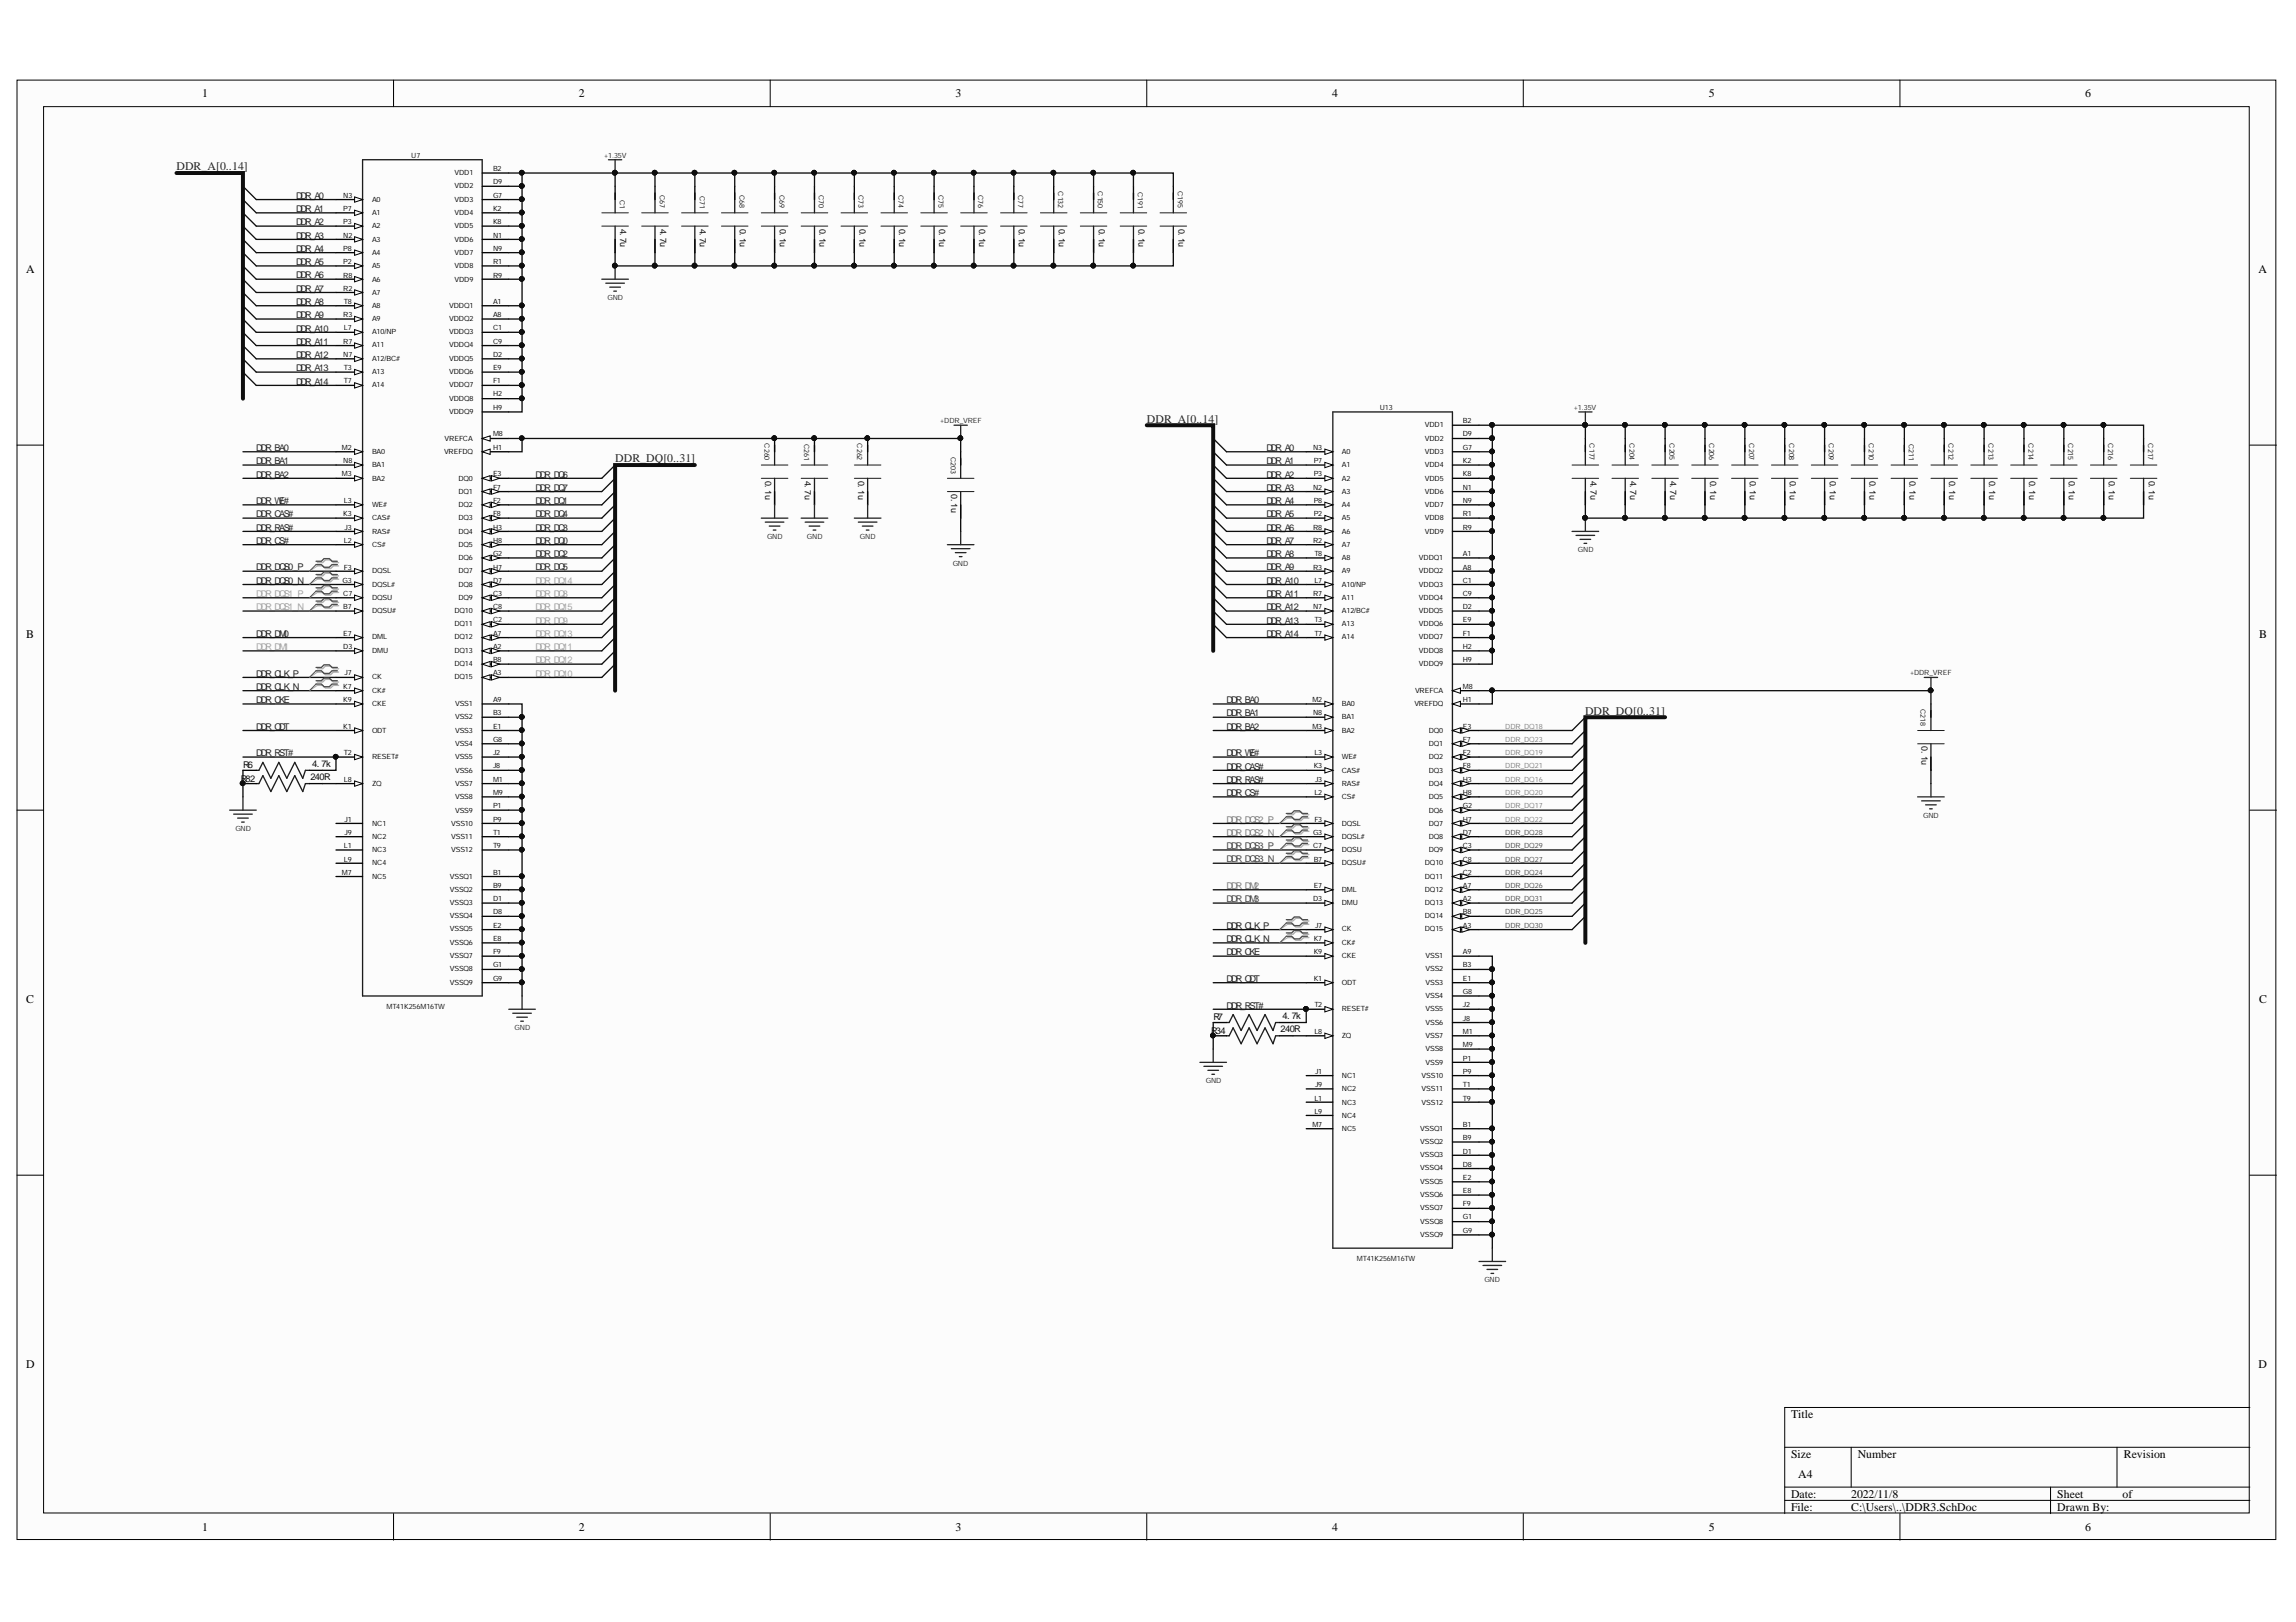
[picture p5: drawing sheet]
<svg xmlns="http://www.w3.org/2000/svg" width="297mm" height="210mm" viewBox="0 0 297 210" stroke-linecap="round" stroke-linejoin="round" font-family="sans-serif">
<defs><g id="words">
<g font-size="1.5">
<text x="26.1" y="12.6">1</text>
<text x="74.9" y="12.6">2</text>
<text x="123.6" y="12.6">3</text>
<text x="172.3" y="12.6">4</text>
<text x="221.1" y="12.6">5</text>
<text x="269.8" y="12.6">6</text>
<text x="3.4" y="35.3">A</text>
<text x="292.2" y="35.3">A</text>
<text x="3.4" y="82.6">B</text>
<text x="292.3" y="82.6">B</text>
<text x="3.4" y="129.8">C</text>
<text x="292.3" y="129.8">C</text>
<text x="3.4" y="177.1">D</text>
<text x="292.2" y="177.1">D</text>
<text x="231.7" y="183.5">Title</text>
<text x="231.7" y="188.7">Size</text>
<text x="232.6" y="191.3">A4</text>
<text x="240.3" y="188.7">Number</text>
<text x="274.8" y="188.7">Revision</text>
<text x="231.7" y="193.8">Date:</text>
<text x="231.7" y="195.5">File:</text>
<text x="239.5" y="193.8">2022/11/8</text>
<text x="239.5" y="195.5">C:\Users\..\DDR3.SchDoc</text>
<text x="266.1" y="193.8">Sheet</text>
<text x="266.1" y="195.5">Drawn By:</text>
<text x="274.6" y="193.8">of</text>
<text x="26.1" y="198.1">1</text>
<text x="74.9" y="198.1">2</text>
<text x="123.6" y="198.1">3</text>
<text x="172.3" y="198.1">4</text>
<text x="221.1" y="198.1">5</text>
<text x="269.8" y="198.1">6</text>
</g>
<g font-size="1.5" fill="#262626">
<text x="22.8" y="22.1">DDR_A[0..14]</text>
<text x="79.6" y="59.8">DDR_DQ[0..31]</text>
<text x="148.4" y="54.7">DDR_A[0..14]</text>
<text x="205.1" y="92.5">DDR_DQ[0..31]</text>
</g>
<g font-size="1.2" fill="#262626">
<text x="38.3" y="25.7">DDR_A0</text>
<text x="38.3" y="27.4">DDR_A1</text>
<text x="38.3" y="29.2">DDR_A2</text>
<text x="38.3" y="30.9">DDR_A3</text>
<text x="38.3" y="32.6">DDR_A4</text>
<text x="38.3" y="34.3">DDR_A5</text>
<text x="38.3" y="36">DDR_A6</text>
<text x="38.3" y="37.8">DDR_A7</text>
<text x="38.3" y="39.5">DDR_A8</text>
<text x="38.3" y="41.2">DDR_A9</text>
<text x="38.3" y="42.9">DDR_A10</text>
<text x="38.3" y="44.6">DDR_A11</text>
<text x="38.3" y="46.3">DDR_A12</text>
<text x="38.3" y="48.1">DDR_A13</text>
<text x="38.3" y="49.8">DDR_A14</text>
<text x="33.2" y="58.4">DDR_BA0</text>
<text x="163.8" y="58.4">DDR_A0</text>
<text x="33.2" y="61.8">DDR_BA2</text>
<text x="33.2" y="60.1">DDR_BA1</text>
<text x="33.2" y="65.2">DDR_W#</text>
<text x="36.1" y="65.2">E</text>
<text x="163.8" y="60.1">DDR_A1</text>
<text x="163.8" y="61.8">DDR_A2</text>
<text x="163.8" y="63.5">DDR_A3</text>
<text x="163.8" y="65.2">DDR_A4</text>
<text x="33.2" y="70.4">DDR_CS#</text>
<text x="33.2" y="67">DDR_CAS#</text>
<text x="33.2" y="68.7">DDR_RAS#</text>
<text x="163.8" y="67">DDR_A5</text>
<text x="163.8" y="68.7">DDR_A6</text>
<text x="163.8" y="70.4">DDR_A7</text>
<text x="33.2" y="73.8">DDR_DQS0_P</text>
<text x="33.2" y="75.5">DDR_DQS0_N</text>
<text x="163.8" y="72.1">DDR_A8</text>
<text x="163.8" y="73.8">DDR_A9</text>
<text x="163.8" y="75.5">DDR_A10</text>
<text x="163.8" y="77.3">DDR_A11</text>
<text x="33.2" y="82.4">DDR_DM0</text>
<text x="163.8" y="79">DDR_A12</text>
<text x="163.8" y="80.7">DDR_A13</text>
<text x="163.8" y="82.4">DDR_A14</text>
<text x="33.2" y="87.6">DDR_CLK_P</text>
<text x="33.2" y="89.3">DDR_CLK_N</text>
<text x="33.2" y="94.4">DDR_ODT</text>
<text x="33.2" y="91">DDR_CKE</text>
<text x="158.7" y="94.4">DDR_BA2</text>
<text x="158.7" y="92.7">DDR_BA1</text>
<text x="158.7" y="91">DDR_BA0</text>
<text x="33.2" y="97.9">DDR_RST#</text>
<text x="158.7" y="97.9">DDR_W#</text>
<text x="158.7" y="99.6">DDR_CAS#</text>
<text x="158.7" y="101.3">DDR_RAS#</text>
<text x="161.6" y="97.9">E</text>
<text x="158.7" y="103">DDR_CS#</text>
<text x="158.7" y="123.6">DDR_CKE</text>
<text x="158.7" y="120.2">DDR_CLK_P</text>
<text x="158.7" y="121.9">DDR_CLK_N</text>
<text x="158.7" y="127.1">DDR_ODT</text>
<text x="158.7" y="130.5">DDR_RST#</text>
</g>
<g font-size="1.2" fill="#0e0e0e">
<text x="80.2" y="29.6" transform="rotate(90 80.2 29.6)">4. 7u</text>
<text x="85.4" y="29.6" transform="rotate(90 85.4 29.6)">4. 7u</text>
<text x="90.6" y="29.6" transform="rotate(90 90.6 29.6)">4. 7u</text>
<text x="95.7" y="29.6" transform="rotate(90 95.7 29.6)">0. 1u</text>
<text x="100.9" y="29.6" transform="rotate(90 100.9 29.6)">0. 1u</text>
<text x="106" y="29.6" transform="rotate(90 106 29.6)">0. 1u</text>
<text x="111.2" y="29.6" transform="rotate(90 111.2 29.6)">0. 1u</text>
<text x="116.3" y="29.6" transform="rotate(90 116.3 29.6)">0. 1u</text>
<text x="121.5" y="29.6" transform="rotate(90 121.5 29.6)">0. 1u</text>
<text x="126.7" y="29.6" transform="rotate(90 126.7 29.6)">0. 1u</text>
<text x="131.8" y="29.6" transform="rotate(90 131.8 29.6)">0. 1u</text>
<text x="137" y="29.6" transform="rotate(90 137 29.6)">0. 1u</text>
<text x="142.1" y="29.6" transform="rotate(90 142.1 29.6)">0. 1u</text>
<text x="147.3" y="29.6" transform="rotate(90 147.3 29.6)">0. 1u</text>
<text x="152.5" y="29.6" transform="rotate(90 152.5 29.6)">0. 1u</text>
<text x="99" y="62.2" transform="rotate(90 99 62.2)">0. 1u</text>
<text x="104.1" y="62.2" transform="rotate(90 104.1 62.2)">4. 7u</text>
<text x="111" y="62.2" transform="rotate(90 111 62.2)">0. 1u</text>
<text x="123.1" y="64" transform="rotate(90 123.1 64)">0. 1u</text>
<text x="205.8" y="62.2" transform="rotate(90 205.8 62.2)">4. 7u</text>
<text x="210.9" y="62.2" transform="rotate(90 210.9 62.2)">4. 7u</text>
<text x="216.1" y="62.2" transform="rotate(90 216.1 62.2)">4. 7u</text>
<text x="221.2" y="62.2" transform="rotate(90 221.2 62.2)">0. 1u</text>
<text x="226.4" y="62.2" transform="rotate(90 226.4 62.2)">0. 1u</text>
<text x="231.6" y="62.2" transform="rotate(90 231.6 62.2)">0. 1u</text>
<text x="236.7" y="62.2" transform="rotate(90 236.7 62.2)">0. 1u</text>
<text x="241.9" y="62.2" transform="rotate(90 241.9 62.2)">0. 1u</text>
<text x="247" y="62.2" transform="rotate(90 247 62.2)">0. 1u</text>
<text x="252.2" y="62.2" transform="rotate(90 252.2 62.2)">0. 1u</text>
<text x="257.3" y="62.2" transform="rotate(90 257.3 62.2)">0. 1u</text>
<text x="262.5" y="62.2" transform="rotate(90 262.5 62.2)">0. 1u</text>
<text x="267.7" y="62.2" transform="rotate(90 267.7 62.2)">0. 1u</text>
<text x="272.8" y="62.2" transform="rotate(90 272.8 62.2)">0. 1u</text>
<text x="278" y="62.2" transform="rotate(90 278 62.2)">0. 1u</text>
<text x="31.2" y="101.1">R82</text>
<text x="31.5" y="99.4">R6</text>
<text x="40.1" y="101">240R</text>
<text x="40.4" y="99.2">4. 7k</text>
<text x="248.6" y="96.6" transform="rotate(90 248.6 96.6)">0. 1u</text>
<text x="165.9" y="131.9">4. 7k</text>
<text x="156.7" y="133.8">R34</text>
<text x="157" y="132.1">R7</text>
<text x="165.7" y="133.6">240R</text>
</g>
<g font-size="1.2" fill="#2e2e2e">
<text x="69.3" y="63.5">DDR_DQ7</text>
<text x="69.3" y="65.2">DDR_DQ1</text>
<text x="69.3" y="61.8">DDR_DQ6</text>
<text x="69.3" y="67">DDR_DQ4</text>
<text x="69.3" y="68.7">DDR_DQ3</text>
<text x="69.3" y="70.4">DDR_DQ0</text>
<text x="69.3" y="73.8">DDR_DQ5</text>
<text x="69.3" y="72.1">DDR_DQ2</text>
</g>
<g font-size="1.2" fill="#a6a6a6">
<text x="33.2" y="77.3">DDR_DQS1_P</text>
<text x="69.3" y="77.3">DDR_DQ8</text>
<text x="69.3" y="75.5">DDR_DQ14</text>
<text x="33.2" y="79">DDR_DQS1_N</text>
<text x="69.3" y="80.7">DDR_DQ9</text>
<text x="69.3" y="82.4">DDR_DQ13</text>
<text x="69.3" y="79">DDR_DQ15</text>
<text x="33.2" y="84.1">DDR_DM1</text>
<text x="69.3" y="87.6">DDR_DQ10</text>
<text x="69.3" y="84.1">DDR_DQ11</text>
<text x="69.3" y="85.8">DDR_DQ12</text>
</g>
<g font-size="1.2" fill="#7f7f7f">
<text x="158.7" y="106.5">DDR_DQS2_P</text>
<text x="158.7" y="108.2">DDR_DQS2_N</text>
<text x="158.7" y="115.1">DDR_DM2</text>
</g>
<g font-size="1.2" fill="#4a4a4a">
<text x="158.7" y="109.9">DDR_DQS3_P</text>
<text x="158.7" y="111.6">DDR_DQS3_N</text>
<text x="158.7" y="116.8">DDR_DM3</text>
</g>
<g font-size=".9" fill="#0e0e0e">
<text x="53.2" y="20.5">U7</text>
<text x="80.2" y="25.9" transform="rotate(90 80.2 25.9)">C1</text>
<text x="85.4" y="25.3" transform="rotate(90 85.4 25.3)">C67</text>
<text x="90.5" y="25.4" transform="rotate(90 90.5 25.4)">C71</text>
<text x="95.7" y="25.3" transform="rotate(90 95.7 25.3)">C68</text>
<text x="100.8" y="25.3" transform="rotate(90 100.8 25.3)">C69</text>
<text x="105.9" y="25.3" transform="rotate(90 105.9 25.3)">C70</text>
<text x="111.1" y="25.3" transform="rotate(90 111.1 25.3)">C73</text>
<text x="116.2" y="25.3" transform="rotate(90 116.2 25.3)">C74</text>
<text x="121.4" y="25.3" transform="rotate(90 121.4 25.3)">C75</text>
<text x="126.6" y="25.3" transform="rotate(90 126.6 25.3)">C76</text>
<text x="131.7" y="25.3" transform="rotate(90 131.7 25.3)">C77</text>
<text x="136.9" y="24.8" transform="rotate(90 136.9 24.8)">C132</text>
<text x="142" y="24.8" transform="rotate(90 142 24.8)">C150</text>
<text x="147.2" y="24.8" transform="rotate(90 147.2 24.8)">C191</text>
<text x="152.4" y="24.8" transform="rotate(90 152.4 24.8)">C195</text>
<text x="178.5" y="53.1">U13</text>
<text x="98.9" y="57.4" transform="rotate(90 98.9 57.4)">C260</text>
<text x="104.1" y="57.5" transform="rotate(90 104.1 57.5)">C261</text>
<text x="110.9" y="57.4" transform="rotate(90 110.9 57.4)">C262</text>
<text x="123" y="59.1" transform="rotate(90 123 59.1)">C203</text>
<text x="205.7" y="57.4" transform="rotate(90 205.7 57.4)">C177</text>
<text x="210.8" y="57.4" transform="rotate(90 210.8 57.4)">C204</text>
<text x="216" y="57.4" transform="rotate(90 216 57.4)">C205</text>
<text x="221.1" y="57.4" transform="rotate(90 221.1 57.4)">C206</text>
<text x="226.3" y="57.4" transform="rotate(90 226.3 57.4)">C207</text>
<text x="231.5" y="57.4" transform="rotate(90 231.5 57.4)">C208</text>
<text x="236.6" y="57.4" transform="rotate(90 236.6 57.4)">C209</text>
<text x="241.8" y="57.4" transform="rotate(90 241.8 57.4)">C210</text>
<text x="246.9" y="57.5" transform="rotate(90 246.9 57.5)">C211</text>
<text x="252.1" y="57.4" transform="rotate(90 252.1 57.4)">C212</text>
<text x="257.3" y="57.4" transform="rotate(90 257.3 57.4)">C213</text>
<text x="262.4" y="57.4" transform="rotate(90 262.4 57.4)">C214</text>
<text x="267.6" y="57.4" transform="rotate(90 267.6 57.4)">C215</text>
<text x="272.7" y="57.4" transform="rotate(90 272.7 57.4)">C216</text>
<text x="277.9" y="57.4" transform="rotate(90 277.9 57.4)">C217</text>
<text x="248.5" y="91.7" transform="rotate(90 248.5 91.7)">C218</text>
<text x="50" y="130.5">MT41K256M16TW</text>
<text x="175.5" y="163.1">MT41K256M16TW</text>
</g>
<g font-size=".9">
<text x="58.8" y="22.7">VDD1</text>
<text x="63.8" y="22.1">B2</text>
<text x="63.8" y="23.8">D9</text>
<text x="44.4" y="25.6">N3</text>
<text x="44.4" y="27.3">P7</text>
<text x="44.4" y="29">P3</text>
<text x="48.1" y="26.1">A0</text>
<text x="48.1" y="27.8">A1</text>
<text x="48.1" y="29.5">A2</text>
<text x="58.8" y="24.3">VDD2</text>
<text x="58.8" y="26.1">VDD3</text>
<text x="58.8" y="27.8">VDD4</text>
<text x="58.8" y="29.5">VDD5</text>
<text x="63.8" y="25.6">G7</text>
<text x="63.8" y="27.3">K2</text>
<text x="63.8" y="29">K8</text>
<text x="44.4" y="30.8">N2</text>
<text x="44.4" y="32.5">P8</text>
<text x="44.4" y="34.1">P2</text>
<text x="44.4" y="35.9">R8</text>
<text x="48.1" y="31.3">A3</text>
<text x="48.1" y="33">A4</text>
<text x="48.1" y="34.7">A5</text>
<text x="58.8" y="31.3">VDD6</text>
<text x="58.8" y="33">VDD7</text>
<text x="58.8" y="34.7">VDD8</text>
<text x="63.8" y="30.8">N1</text>
<text x="63.8" y="32.5">N9</text>
<text x="63.8" y="34.1">R1</text>
<text x="63.8" y="35.9">R9</text>
<text x="44.4" y="37.6">R2</text>
<text x="44.4" y="41.1">R3</text>
<text x="44.5" y="39.3">T8</text>
<text x="48.1" y="36.4">A6</text>
<text x="48.1" y="38.1">A7</text>
<text x="48.1" y="39.8">A8</text>
<text x="48.1" y="41.6">A9</text>
<text x="58.1" y="39.8">VDDQ1</text>
<text x="58.1" y="41.6">VDDQ2</text>
<text x="58.8" y="36.4">VDD9</text>
<text x="63.8" y="39.3">A1</text>
<text x="63.8" y="41.1">A8</text>
<text x="44.4" y="44.5">R7</text>
<text x="44.4" y="46.2">N7</text>
<text x="44.5" y="42.8">L7</text>
<text x="44.5" y="47.9">T3</text>
<text x="48.1" y="43.3">A10/NP</text>
<text x="48.1" y="45">A11</text>
<text x="48.1" y="46.7">A12/BC#</text>
<text x="58.1" y="43.3">VDDQ3</text>
<text x="58.1" y="45">VDDQ4</text>
<text x="58.1" y="46.7">VDDQ5</text>
<text x="63.8" y="42.8">C1</text>
<text x="63.8" y="44.5">C9</text>
<text x="63.8" y="46.2">D2</text>
<text x="63.8" y="47.9">E9</text>
<text x="44.5" y="49.6">T7</text>
<text x="48.1" y="48.4">A13</text>
<text x="48.1" y="50.1">A14</text>
<text x="58.1" y="48.4">VDDQ6</text>
<text x="58.1" y="50.1">VDDQ7</text>
<text x="58.1" y="51.9">VDDQ8</text>
<text x="58.1" y="53.6">VDDQ9</text>
<text x="63.8" y="49.6">F1</text>
<text x="63.8" y="51.3">H2</text>
<text x="63.8" y="53.1">H9</text>
<text x="44.2" y="58.2">M2</text>
<text x="44.4" y="59.9">N8</text>
<text x="48.1" y="58.7">BA0</text>
<text x="57.4" y="58.7">VREFDQ</text>
<text x="57.5" y="57.1">VREFCA</text>
<text x="63.8" y="56.5">M8</text>
<text x="63.8" y="58.2">H1</text>
<text x="169.9" y="58.2">N3</text>
<text x="170" y="59.9">P7</text>
<text x="173.6" y="58.7">A0</text>
<text x="184.3" y="55.3">VDD1</text>
<text x="184.3" y="57.1">VDD2</text>
<text x="184.3" y="58.7">VDD3</text>
<text x="189.2" y="54.8">B2</text>
<text x="189.2" y="56.5">D9</text>
<text x="189.2" y="58.2">G7</text>
<text x="189.2" y="59.9">K2</text>
<text x="44.2" y="61.6">M3</text>
<text x="44.5" y="65.1">L3</text>
<text x="48.1" y="60.4">BA1</text>
<text x="48.1" y="62.2">BA2</text>
<text x="48.1" y="65.6">WE#</text>
<text x="59.3" y="62.2">DQ0</text>
<text x="59.3" y="63.9">DQ1</text>
<text x="59.3" y="65.6">DQ2</text>
<text x="63.8" y="61.6">E3</text>
<text x="63.8" y="63.4">F7</text>
<text x="63.8" y="65.1">F2</text>
<text x="169.9" y="63.4">N2</text>
<text x="170" y="61.6">P3</text>
<text x="170" y="65.1">P8</text>
<text x="173.6" y="60.4">A1</text>
<text x="173.6" y="62.2">A2</text>
<text x="173.6" y="63.9">A3</text>
<text x="173.6" y="65.6">A4</text>
<text x="184.3" y="60.4">VDD4</text>
<text x="184.3" y="62.2">VDD5</text>
<text x="184.3" y="63.9">VDD6</text>
<text x="184.3" y="65.6">VDD7</text>
<text x="189.2" y="61.6">K8</text>
<text x="189.2" y="63.4">N1</text>
<text x="189.2" y="65.1">N9</text>
<text x="44.4" y="66.8">K3</text>
<text x="44.5" y="70.2">L2</text>
<text x="44.6" y="68.6">J3</text>
<text x="48.1" y="67.3">CAS#</text>
<text x="48.1" y="69.1">RAS#</text>
<text x="48.1" y="70.7">CS#</text>
<text x="59.3" y="67.3">DQ3</text>
<text x="59.3" y="69.1">DQ4</text>
<text x="59.3" y="70.7">DQ5</text>
<text x="63.8" y="66.8">F8</text>
<text x="63.8" y="68.6">H3</text>
<text x="63.8" y="70.2">H8</text>
<text x="63.8" y="71.9">G2</text>
<text x="169.9" y="68.6">R8</text>
<text x="169.9" y="70.2">R2</text>
<text x="170" y="66.8">P2</text>
<text x="170" y="71.9">T8</text>
<text x="173.6" y="67.3">A5</text>
<text x="173.6" y="69.1">A6</text>
<text x="173.6" y="70.7">A7</text>
<text x="184.3" y="67.3">VDD8</text>
<text x="184.3" y="69.1">VDD9</text>
<text x="189.2" y="66.8">R1</text>
<text x="189.2" y="68.6">R9</text>
<text x="189.2" y="71.9">A1</text>
<text x="44.3" y="75.4">G3</text>
<text x="44.4" y="77.1">C7</text>
<text x="44.5" y="73.7">F3</text>
<text x="48.1" y="74.2">DQSL</text>
<text x="48.1" y="75.9">DQSL#</text>
<text x="48.1" y="77.6">DQSU</text>
<text x="59.3" y="72.4">DQ6</text>
<text x="59.3" y="74.2">DQ7</text>
<text x="59.3" y="75.9">DQ8</text>
<text x="59.3" y="77.6">DQ9</text>
<text x="63.8" y="73.7">H7</text>
<text x="63.8" y="75.4">D7</text>
<text x="63.8" y="77.1">C3</text>
<text x="169.9" y="73.7">R3</text>
<text x="169.9" y="77.1">R7</text>
<text x="170" y="75.4">L7</text>
<text x="173.6" y="72.4">A8</text>
<text x="173.6" y="74.2">A9</text>
<text x="173.6" y="75.9">A10/NP</text>
<text x="173.6" y="77.6">A11</text>
<text x="183.6" y="72.4">VDDQ1</text>
<text x="183.6" y="74.2">VDDQ2</text>
<text x="183.6" y="75.9">VDDQ3</text>
<text x="183.6" y="77.6">VDDQ4</text>
<text x="189.2" y="73.7">A8</text>
<text x="189.2" y="75.4">C1</text>
<text x="189.2" y="77.1">C9</text>
<text x="44.4" y="78.9">B7</text>
<text x="44.4" y="82.2">E7</text>
<text x="48.1" y="79.4">DQSU#</text>
<text x="48.1" y="82.8">DML</text>
<text x="58.8" y="79.4">DQ10</text>
<text x="58.8" y="81.1">DQ11</text>
<text x="58.8" y="82.8">DQ12</text>
<text x="63.8" y="78.9">C8</text>
<text x="63.8" y="80.6">C2</text>
<text x="63.8" y="82.2">A7</text>
<text x="169.9" y="78.9">N7</text>
<text x="170" y="80.6">T3</text>
<text x="170" y="82.2">T7</text>
<text x="173.6" y="79.4">A12/BC#</text>
<text x="173.6" y="81.1">A13</text>
<text x="173.6" y="82.8">A14</text>
<text x="183.6" y="79.4">VDDQ5</text>
<text x="183.6" y="81.1">VDDQ6</text>
<text x="183.6" y="82.8">VDDQ7</text>
<text x="189.2" y="78.9">D2</text>
<text x="189.2" y="80.6">E9</text>
<text x="189.2" y="82.2">F1</text>
<text x="44.4" y="84">D3</text>
<text x="44.4" y="89.2">K7</text>
<text x="44.6" y="87.4">J7</text>
<text x="48.1" y="84.5">DMU</text>
<text x="48.1" y="87.9">CK</text>
<text x="48.1" y="89.7">CK#</text>
<text x="58.8" y="84.5">DQ13</text>
<text x="58.8" y="86.2">DQ14</text>
<text x="58.8" y="87.9">DQ15</text>
<text x="63.8" y="84">A2</text>
<text x="63.8" y="85.7">B8</text>
<text x="63.8" y="87.4">A3</text>
<text x="183.1" y="89.7">VREFCA</text>
<text x="183.6" y="84.5">VDDQ8</text>
<text x="183.6" y="86.2">VDDQ9</text>
<text x="189.2" y="84">H2</text>
<text x="189.2" y="85.7">H9</text>
<text x="189.2" y="89.2">M8</text>
<text x="44.4" y="90.9">K9</text>
<text x="44.4" y="94.3">K1</text>
<text x="48.1" y="91.4">CKE</text>
<text x="48.1" y="94.8">ODT</text>
<text x="58.9" y="91.4">VSS1</text>
<text x="58.9" y="93.1">VSS2</text>
<text x="58.9" y="94.8">VSS3</text>
<text x="63.8" y="90.9">A9</text>
<text x="63.8" y="92.6">B3</text>
<text x="63.8" y="94.3">E1</text>
<text x="169.8" y="90.9">M2</text>
<text x="169.8" y="94.3">M3</text>
<text x="169.9" y="92.6">N8</text>
<text x="173.6" y="91.4">BA0</text>
<text x="173.6" y="93.1">BA1</text>
<text x="173.6" y="94.8">BA2</text>
<text x="183" y="91.4">VREFDQ</text>
<text x="184.8" y="94.8">DQ0</text>
<text x="189.2" y="90.9">H1</text>
<text x="189.2" y="94.3">E3</text>
<text x="44.5" y="97.7">T2</text>
<text x="44.5" y="101.2">L8</text>
<text x="48.1" y="98.2">RESET#</text>
<text x="48.1" y="101.7">ZQ</text>
<text x="58.9" y="96.5">VSS4</text>
<text x="58.9" y="98.2">VSS5</text>
<text x="58.9" y="100">VSS6</text>
<text x="58.9" y="101.7">VSS7</text>
<text x="63.8" y="96">G8</text>
<text x="63.8" y="97.7">J2</text>
<text x="63.8" y="99.4">J8</text>
<text x="63.8" y="101.2">M1</text>
<text x="170" y="99.4">K3</text>
<text x="170" y="97.7">L3</text>
<text x="170.1" y="101.2">J3</text>
<text x="173.6" y="98.2">WE#</text>
<text x="173.6" y="100">CAS#</text>
<text x="173.6" y="101.7">RAS#</text>
<text x="184.8" y="96.5">DQ1</text>
<text x="184.8" y="98.2">DQ2</text>
<text x="184.8" y="100">DQ3</text>
<text x="184.8" y="101.7">DQ4</text>
<text x="189.2" y="96">F7</text>
<text x="189.2" y="97.7">F2</text>
<text x="189.2" y="99.4">F8</text>
<text x="189.2" y="101.2">H3</text>
<text x="44.6" y="106.3">J1</text>
<text x="48.1" y="106.8">NC1</text>
<text x="58.4" y="106.8">VSS10</text>
<text x="58.9" y="103.4">VSS8</text>
<text x="58.9" y="105.2">VSS9</text>
<text x="63.8" y="102.9">M9</text>
<text x="63.8" y="104.6">P1</text>
<text x="63.8" y="106.3">P9</text>
<text x="170" y="102.9">L2</text>
<text x="170" y="106.3">F3</text>
<text x="173.6" y="103.4">CS#</text>
<text x="173.6" y="106.8">DQSL</text>
<text x="184.8" y="103.4">DQ5</text>
<text x="184.8" y="105.2">DQ6</text>
<text x="184.8" y="106.8">DQ7</text>
<text x="189.2" y="102.9">H8</text>
<text x="189.2" y="104.6">G2</text>
<text x="189.2" y="106.3">H7</text>
<text x="44.2" y="113.2">M7</text>
<text x="44.5" y="109.7">L1</text>
<text x="44.5" y="111.5">L9</text>
<text x="44.6" y="108">J9</text>
<text x="48.1" y="108.5">NC2</text>
<text x="48.1" y="110.3">NC3</text>
<text x="48.1" y="112">NC4</text>
<text x="48.1" y="113.7">NC5</text>
<text x="58.2" y="113.7">VSSQ1</text>
<text x="58.4" y="108.5">VSS11</text>
<text x="58.4" y="110.3">VSS12</text>
<text x="63.8" y="108">T1</text>
<text x="63.8" y="109.7">T9</text>
<text x="63.8" y="113.2">B1</text>
<text x="169.9" y="108">G3</text>
<text x="169.9" y="109.7">C7</text>
<text x="170" y="111.5">B7</text>
<text x="173.6" y="108.5">DQSL#</text>
<text x="173.6" y="110.3">DQSU</text>
<text x="173.6" y="112">DQSU#</text>
<text x="184.3" y="112">DQ10</text>
<text x="184.3" y="113.7">DQ11</text>
<text x="184.8" y="108.5">DQ8</text>
<text x="184.8" y="110.3">DQ9</text>
<text x="189.2" y="108">D7</text>
<text x="189.2" y="109.7">C3</text>
<text x="189.2" y="111.5">C8</text>
<text x="189.2" y="113.2">C2</text>
<text x="58.2" y="115.4">VSSQ2</text>
<text x="58.2" y="117.2">VSSQ3</text>
<text x="58.2" y="118.8">VSSQ4</text>
<text x="63.8" y="114.9">B9</text>
<text x="63.8" y="116.6">D1</text>
<text x="63.8" y="118.3">D8</text>
<text x="169.9" y="116.6">D3</text>
<text x="170" y="114.9">E7</text>
<text x="173.6" y="115.4">DML</text>
<text x="173.6" y="117.2">DMU</text>
<text x="184.3" y="115.4">DQ12</text>
<text x="184.3" y="117.2">DQ13</text>
<text x="184.3" y="118.8">DQ14</text>
<text x="189.2" y="114.9">A7</text>
<text x="189.2" y="116.6">A2</text>
<text x="189.2" y="118.3">B8</text>
<text x="58.2" y="120.5">VSSQ5</text>
<text x="58.2" y="122.3">VSSQ6</text>
<text x="58.2" y="124">VSSQ7</text>
<text x="58.2" y="125.7">VSSQ8</text>
<text x="63.8" y="120">E2</text>
<text x="63.8" y="121.8">E8</text>
<text x="63.8" y="123.5">F9</text>
<text x="63.8" y="125.2">G1</text>
<text x="170" y="121.8">K7</text>
<text x="170" y="123.5">K9</text>
<text x="170.1" y="120">J7</text>
<text x="173.6" y="120.5">CK</text>
<text x="173.6" y="122.3">CK#</text>
<text x="173.6" y="124">CKE</text>
<text x="184.3" y="120.5">DQ15</text>
<text x="184.4" y="124">VSS1</text>
<text x="184.4" y="125.7">VSS2</text>
<text x="189.2" y="120">A3</text>
<text x="189.2" y="123.5">A9</text>
<text x="189.2" y="125.2">B3</text>
<text x="58.2" y="127.5">VSSQ9</text>
<text x="63.8" y="127">G9</text>
<text x="170" y="127">K1</text>
<text x="170" y="130.3">T2</text>
<text x="173.6" y="127.5">ODT</text>
<text x="173.6" y="130.8">RESET#</text>
<text x="184.4" y="127.5">VSS3</text>
<text x="184.4" y="129.2">VSS4</text>
<text x="184.4" y="130.8">VSS5</text>
<text x="189.2" y="127">E1</text>
<text x="189.2" y="128.7">G8</text>
<text x="189.2" y="130.3">J2</text>
<text x="170" y="133.8">L8</text>
<text x="173.6" y="134.3">ZQ</text>
<text x="184.4" y="132.6">VSS6</text>
<text x="184.4" y="134.3">VSS7</text>
<text x="184.4" y="136">VSS8</text>
<text x="184.4" y="137.8">VSS9</text>
<text x="189.2" y="132.1">J8</text>
<text x="189.2" y="133.8">M1</text>
<text x="189.2" y="135.5">M9</text>
<text x="189.2" y="137.3">P1</text>
<text x="170" y="142.4">L1</text>
<text x="170.1" y="139">J1</text>
<text x="170.1" y="140.7">J9</text>
<text x="173.6" y="139.5">NC1</text>
<text x="173.6" y="141.2">NC2</text>
<text x="173.6" y="142.9">NC3</text>
<text x="183.9" y="139.5">VSS10</text>
<text x="183.9" y="141.2">VSS11</text>
<text x="183.9" y="142.9">VSS12</text>
<text x="189.2" y="139">P9</text>
<text x="189.2" y="140.7">T1</text>
<text x="189.2" y="142.4">T9</text>
<text x="169.8" y="145.8">M7</text>
<text x="170" y="144.1">L9</text>
<text x="173.6" y="144.6">NC4</text>
<text x="173.6" y="146.3">NC5</text>
<text x="183.7" y="146.3">VSSQ1</text>
<text x="183.7" y="148.1">VSSQ2</text>
<text x="183.7" y="149.8">VSSQ3</text>
<text x="189.2" y="145.8">B1</text>
<text x="189.2" y="147.5">B9</text>
<text x="189.2" y="149.3">D1</text>
<text x="183.7" y="151.5">VSSQ4</text>
<text x="183.7" y="153.2">VSSQ5</text>
<text x="183.7" y="154.9">VSSQ6</text>
<text x="189.2" y="151">D8</text>
<text x="189.2" y="152.7">E2</text>
<text x="189.2" y="154.4">E8</text>
<text x="183.7" y="156.6">VSSQ7</text>
<text x="183.7" y="158.4">VSSQ8</text>
<text x="183.7" y="160.1">VSSQ9</text>
<text x="189.2" y="156.1">F9</text>
<text x="189.2" y="157.8">G1</text>
<text x="189.2" y="159.6">G9</text>
</g>
<g font-size=".9" fill="#262626">
<text x="78.2" y="20.5">+1.35V</text>
<text x="78.6" y="38.8">GND</text>
<text x="203.6" y="53.1">+1.35V</text>
<text x="121.7" y="54.8">+DDR_VREF</text>
<text x="99.2" y="69.7">GND</text>
<text x="104.4" y="69.7">GND</text>
<text x="111.2" y="69.7">GND</text>
<text x="204.1" y="71.4">GND</text>
<text x="123.3" y="73.2">GND</text>
<text x="247.1" y="87.4">+DDR_VREF</text>
<text x="30.5" y="107.5">GND</text>
<text x="248.8" y="105.8">GND</text>
<text x="66.6" y="133.3">GND</text>
<text x="156" y="140.1">GND</text>
<text x="192" y="165.9">GND</text>
</g>
<g font-size=".9" fill="#7f7f7f">
<text x="194.7" y="94.3">DDR_DQ18</text>
<text x="194.7" y="101.2">DDR_DQ16</text>
<text x="194.7" y="99.4">DDR_DQ21</text>
<text x="194.7" y="97.7">DDR_DQ19</text>
<text x="194.7" y="96">DDR_DQ23</text>
<text x="194.7" y="102.9">DDR_DQ20</text>
<text x="194.7" y="104.6">DDR_DQ17</text>
<text x="194.7" y="106.3">DDR_DQ22</text>
</g>
<g font-size=".9" fill="#4a4a4a">
<text x="194.7" y="109.7">DDR_DQ29</text>
<text x="194.7" y="111.5">DDR_DQ27</text>
<text x="194.7" y="113.2">DDR_DQ24</text>
<text x="194.7" y="108">DDR_DQ28</text>
<text x="194.7" y="114.9">DDR_DQ26</text>
<text x="194.7" y="116.6">DDR_DQ31</text>
<text x="194.7" y="118.3">DDR_DQ25</text>
<text x="194.7" y="120">DDR_DQ30</text>
</g>
</g></defs>
<g fill="#fcfcfc" stroke="#000" stroke-width=".13">
<path d="M2.2 10.4h292.2v188.8h-292.2z"/>
<path d="M5.6 13.8h285.4v182h-285.4z"/>
</g>
<g fill="none" stroke="#000" stroke-width=".13">
<path d="M50.9 10.4v3.4M99.6 10.4v3.4M148.4 10.4v3.4M197.1 10.4v3.4M245.8 10.4v3.4M2.2 57.6h3.4M291.1 57.6h3.4M2.2 104.8h3.4M291.1 104.8h3.4M2.2 152.1h3.4M291.1 152.1h3.4M50.9 195.9v3.4"/>
<path d="M99.6 195.9v3.4M148.4 195.9v3.4M197.1 195.9v3.4M230.9 187.3h60.2M230.9 192.4h60.2M230.9 194.2h60.2M239.5 187.3v5.1M245.8 195.9v3.4M265.3 192.4v3.5M273.9 187.3v5.1M291.1 182.1h-60.2v13.8"/>
</g>
<path d="M46.9 20.7h15.5v108.2h-15.5z" fill="none" stroke="#1c1c1c" stroke-width=".17"/>
<path d="M43.5 25.8h3.4" fill="none" stroke="#000" stroke-width=".17"/>
<path d="M45.9 25.5l1 .3-1 .4z" fill="#fcfcfc"/>
<path d="M45.9 25.5l1 .3-1 .4z" fill="none" stroke="#000" stroke-width=".13"/>
<path d="M43.5 27.5h3.4" fill="none" stroke="#000" stroke-width=".17"/>
<path d="M45.9 27.2l1 .3-1 .4z" fill="#fcfcfc"/>
<path d="M45.9 27.2l1 .3-1 .4z" fill="none" stroke="#000" stroke-width=".13"/>
<path d="M43.5 29.3h3.4" fill="none" stroke="#000" stroke-width=".17"/>
<path d="M45.9 28.9l1 .4-1 .3z" fill="#fcfcfc"/>
<path d="M45.9 28.9l1 .4-1 .3z" fill="none" stroke="#000" stroke-width=".13"/>
<path d="M43.5 31h3.4" fill="none" stroke="#000" stroke-width=".17"/>
<path d="M45.9 30.6l1 .4-1 .3z" fill="#fcfcfc"/>
<path d="M45.9 30.6l1 .4-1 .3z" fill="none" stroke="#000" stroke-width=".13"/>
<path d="M43.5 32.7h3.4" fill="none" stroke="#000" stroke-width=".17"/>
<path d="M45.9 32.4l1 .3-1 .3z" fill="#fcfcfc"/>
<path d="M45.9 32.4l1 .3-1 .3z" fill="none" stroke="#000" stroke-width=".13"/>
<path d="M43.5 34.4h3.4" fill="none" stroke="#000" stroke-width=".17"/>
<path d="M45.9 34.1l1 .3-1 .4z" fill="#fcfcfc"/>
<path d="M45.9 34.1l1 .3-1 .4z" fill="none" stroke="#000" stroke-width=".13"/>
<path d="M43.5 36.1h3.4" fill="none" stroke="#000" stroke-width=".17"/>
<path d="M45.9 35.8l1 .3-1 .4z" fill="#fcfcfc"/>
<path d="M45.9 35.8l1 .3-1 .4z" fill="none" stroke="#000" stroke-width=".13"/>
<path d="M43.5 37.8h3.4" fill="none" stroke="#000" stroke-width=".17"/>
<path d="M45.9 37.5l1 .3-1 .4z" fill="#fcfcfc"/>
<path d="M45.9 37.5l1 .3-1 .4z" fill="none" stroke="#000" stroke-width=".13"/>
<path d="M43.5 39.6h3.4" fill="none" stroke="#000" stroke-width=".17"/>
<path d="M45.9 39.2l1 .4-1 .3z" fill="#fcfcfc"/>
<path d="M45.9 39.2l1 .4-1 .3z" fill="none" stroke="#000" stroke-width=".13"/>
<path d="M43.5 41.3h3.4" fill="none" stroke="#000" stroke-width=".17"/>
<path d="M45.9 40.9l1 .4-1 .3z" fill="#fcfcfc"/>
<path d="M45.9 40.9l1 .4-1 .3z" fill="none" stroke="#000" stroke-width=".13"/>
<path d="M43.5 43h3.4" fill="none" stroke="#000" stroke-width=".17"/>
<path d="M45.9 42.7l1 .3-1 .3z" fill="#fcfcfc"/>
<path d="M45.9 42.7l1 .3-1 .3z" fill="none" stroke="#000" stroke-width=".13"/>
<path d="M43.5 44.7h3.4" fill="none" stroke="#000" stroke-width=".17"/>
<path d="M45.9 44.4l1 .3-1 .4z" fill="#fcfcfc"/>
<path d="M45.9 44.4l1 .3-1 .4z" fill="none" stroke="#000" stroke-width=".13"/>
<path d="M43.5 46.4h3.4" fill="none" stroke="#000" stroke-width=".17"/>
<path d="M45.9 46.1l1 .3-1 .4z" fill="#fcfcfc"/>
<path d="M45.9 46.1l1 .3-1 .4z" fill="none" stroke="#000" stroke-width=".13"/>
<path d="M43.5 48.2h3.4" fill="none" stroke="#000" stroke-width=".17"/>
<path d="M45.9 47.8l1 .4-1 .3z" fill="#fcfcfc"/>
<path d="M45.9 47.8l1 .4-1 .3z" fill="none" stroke="#000" stroke-width=".13"/>
<path d="M43.5 58.5h3.4" fill="none" stroke="#000" stroke-width=".17"/>
<path d="M45.9 58.1l1 .4-1 .3z" fill="#fcfcfc"/>
<path d="M45.9 58.1l1 .4-1 .3z" fill="none" stroke="#000" stroke-width=".13"/>
<path d="M43.5 60.2h3.4" fill="none" stroke="#000" stroke-width=".17"/>
<path d="M45.9 59.8l1 .4-1 .3z" fill="#fcfcfc"/>
<path d="M45.9 59.8l1 .4-1 .3z" fill="none" stroke="#000" stroke-width=".13"/>
<path d="M43.5 61.9h3.4" fill="none" stroke="#000" stroke-width=".17"/>
<path d="M45.9 61.6l1 .3-1 .3z" fill="#fcfcfc"/>
<path d="M45.9 61.6l1 .3-1 .3z" fill="none" stroke="#000" stroke-width=".13"/>
<path d="M43.5 65.3h3.4" fill="none" stroke="#000" stroke-width=".17"/>
<path d="M45.9 65l1 .3-1 .4z" fill="#fcfcfc"/>
<path d="M45.9 65l1 .3-1 .4z" fill="none" stroke="#000" stroke-width=".13"/>
<path d="M43.5 67.1h3.4" fill="none" stroke="#000" stroke-width=".17"/>
<path d="M45.9 66.7l1 .4-1 .3z" fill="#fcfcfc"/>
<path d="M45.9 66.7l1 .4-1 .3z" fill="none" stroke="#000" stroke-width=".13"/>
<path d="M43.5 68.8h3.4" fill="none" stroke="#000" stroke-width=".17"/>
<path d="M45.9 68.4l1 .4-1 .3z" fill="#fcfcfc"/>
<path d="M45.9 68.4l1 .4-1 .3z" fill="none" stroke="#000" stroke-width=".13"/>
<path d="M43.5 70.5h3.4" fill="none" stroke="#000" stroke-width=".17"/>
<path d="M45.9 70.1l1 .4-1 .3z" fill="#fcfcfc"/>
<path d="M45.9 70.1l1 .4-1 .3z" fill="none" stroke="#000" stroke-width=".13"/>
<path d="M43.5 73.9h3.4" fill="none" stroke="#000" stroke-width=".17"/>
<path d="M45.9 73.6l1 .3-1 .4z" fill="#fcfcfc"/>
<path d="M45.9 73.6l1 .3-1 .4z" fill="none" stroke="#000" stroke-width=".13"/>
<path d="M43.5 75.6h3.4" fill="none" stroke="#000" stroke-width=".17"/>
<path d="M45.9 75.3l1 .3-1 .4z" fill="#fcfcfc"/>
<path d="M45.9 75.3l1 .3-1 .4z" fill="none" stroke="#000" stroke-width=".13"/>
<path d="M43.5 77.4h3.4" fill="none" stroke="#000" stroke-width=".17"/>
<path d="M45.9 77l1 .4-1 .3z" fill="#fcfcfc"/>
<path d="M45.9 77l1 .4-1 .3z" fill="none" stroke="#000" stroke-width=".13"/>
<path d="M43.5 79.1h3.4" fill="none" stroke="#000" stroke-width=".17"/>
<path d="M45.9 78.7l1 .4-1 .3z" fill="#fcfcfc"/>
<path d="M45.9 78.7l1 .4-1 .3z" fill="none" stroke="#000" stroke-width=".13"/>
<path d="M43.5 82.5h3.4" fill="none" stroke="#000" stroke-width=".17"/>
<path d="M45.9 82.2l1 .3-1 .4z" fill="#fcfcfc"/>
<path d="M45.9 82.2l1 .3-1 .4z" fill="none" stroke="#000" stroke-width=".13"/>
<path d="M43.5 84.2h3.4" fill="none" stroke="#000" stroke-width=".17"/>
<path d="M45.9 83.9l1 .3-1 .4z" fill="#fcfcfc"/>
<path d="M45.9 83.9l1 .3-1 .4z" fill="none" stroke="#000" stroke-width=".13"/>
<path d="M43.5 87.7h3.4" fill="none" stroke="#000" stroke-width=".17"/>
<path d="M45.9 87.3l1 .4-1 .3z" fill="#fcfcfc"/>
<path d="M45.9 87.3l1 .4-1 .3z" fill="none" stroke="#000" stroke-width=".13"/>
<path d="M43.5 89.4h3.4" fill="none" stroke="#000" stroke-width=".17"/>
<path d="M45.9 89l1 .4-1 .3z" fill="#fcfcfc"/>
<path d="M45.9 89l1 .4-1 .3z" fill="none" stroke="#000" stroke-width=".13"/>
<path d="M43.5 91.1h3.4" fill="none" stroke="#000" stroke-width=".17"/>
<path d="M45.9 90.8l1 .3-1 .3z" fill="#fcfcfc"/>
<path d="M45.9 90.8l1 .3-1 .3z" fill="none" stroke="#000" stroke-width=".13"/>
<path d="M43.5 94.5h3.4" fill="none" stroke="#000" stroke-width=".17"/>
<path d="M45.9 94.2l1 .3-1 .4z" fill="#fcfcfc"/>
<path d="M45.9 94.2l1 .3-1 .4z" fill="none" stroke="#000" stroke-width=".13"/>
<path d="M43.5 98h3.4" fill="none" stroke="#000" stroke-width=".17"/>
<path d="M45.9 97.6l1 .4-1 .3z" fill="#fcfcfc"/>
<path d="M45.9 97.6l1 .4-1 .3z" fill="none" stroke="#000" stroke-width=".13"/>
<circle cx="43.4" cy="97.9" r=".3" fill="#0e0e0e" stroke="#0e0e0e" stroke-width=".13"/>
<path d="M43.5 101.4h3.4" fill="none" stroke="#000" stroke-width=".17"/>
<path d="M45.9 101.1l1 .3-1 .3z" fill="#fcfcfc"/>
<path d="M45.9 101.1l1 .3-1 .3z" fill="none" stroke="#000" stroke-width=".13"/>
<path d="M43.5 49.9h3.4M43.5 106.6h3.4M43.5 108.3h3.4M43.5 110h3.4M43.5 111.7h3.4M43.5 113.4h3.4" fill="none" stroke="#000" stroke-width=".17"/>
<path d="M45.9 49.5l1 .4-1 .3z" fill="#fcfcfc"/>
<path d="M45.9 49.5l1 .4-1 .3z" fill="none" stroke="#000" stroke-width=".13"/>
<g fill="none" stroke="#000" stroke-width=".17">
<path d="M62.4 22.4h3.4M62.4 24.1h3.4M62.4 25.8h3.4M62.4 27.5h3.4M62.4 29.3h3.4M62.4 31h3.4M62.4 32.7h3.4M62.4 34.4h3.4M62.4 36.1h3.4M62.4 39.6h3.4M62.4 41.3h3.4M62.4 43h3.4"/>
<path d="M62.4 44.7h3.4M62.4 46.4h3.4M62.4 48.2h3.4M62.4 49.9h3.4M62.4 51.6h3.4M62.4 53.3h3.4M62.4 56.7h3.4"/>
</g>
<path d="M62.4 56.7l1-.3v.7z" fill="#fcfcfc"/>
<path d="M62.4 56.7l1-.3v.7z" fill="none" stroke="#000" stroke-width=".13"/>
<path d="M62.4 58.5h3.4" fill="none" stroke="#000" stroke-width=".17"/>
<path d="M62.4 58.5l1-.4v.7z" fill="#fcfcfc"/>
<path d="M62.4 58.5l1-.4v.7z" fill="none" stroke="#000" stroke-width=".13"/>
<path d="M62.4 61.9h3.4" fill="none" stroke="#000" stroke-width=".17"/>
<path d="M62.4 61.9l1-.3v.6z" fill="#fcfcfc"/>
<path d="M62.4 61.9l1-.3v.6z" fill="none" stroke="#000" stroke-width=".13"/>
<path d="M63.6 61.6l1 .3-1 .3z" fill="#fcfcfc"/>
<path d="M63.6 61.6l1 .3-1 .3z" fill="none" stroke="#000" stroke-width=".13"/>
<path d="M62.4 63.6h3.4" fill="none" stroke="#000" stroke-width=".17"/>
<path d="M62.4 63.6l1-.3v.7z" fill="#fcfcfc"/>
<path d="M62.4 63.6l1-.3v.7z" fill="none" stroke="#000" stroke-width=".13"/>
<path d="M63.6 63.3l1 .3-1 .4z" fill="#fcfcfc"/>
<path d="M63.6 63.3l1 .3-1 .4z" fill="none" stroke="#000" stroke-width=".13"/>
<path d="M62.4 65.3h3.4" fill="none" stroke="#000" stroke-width=".17"/>
<path d="M62.4 65.3l1-.3v.7z" fill="#fcfcfc"/>
<path d="M62.4 65.3l1-.3v.7z" fill="none" stroke="#000" stroke-width=".13"/>
<path d="M63.6 65l1 .3-1 .4z" fill="#fcfcfc"/>
<path d="M63.6 65l1 .3-1 .4z" fill="none" stroke="#000" stroke-width=".13"/>
<path d="M62.4 67.1h3.4" fill="none" stroke="#000" stroke-width=".17"/>
<path d="M62.4 67.1l1-.4v.7z" fill="#fcfcfc"/>
<path d="M62.4 67.1l1-.4v.7z" fill="none" stroke="#000" stroke-width=".13"/>
<path d="M63.6 66.7l1 .4-1 .3z" fill="#fcfcfc"/>
<path d="M63.6 66.7l1 .4-1 .3z" fill="none" stroke="#000" stroke-width=".13"/>
<path d="M62.4 68.8h3.4" fill="none" stroke="#000" stroke-width=".17"/>
<path d="M62.4 68.8l1-.4v.7z" fill="#fcfcfc"/>
<path d="M62.4 68.8l1-.4v.7z" fill="none" stroke="#000" stroke-width=".13"/>
<path d="M63.6 68.4l1 .4-1 .3z" fill="#fcfcfc"/>
<path d="M63.6 68.4l1 .4-1 .3z" fill="none" stroke="#000" stroke-width=".13"/>
<path d="M62.4 70.5h3.4" fill="none" stroke="#000" stroke-width=".17"/>
<path d="M62.4 70.5l1-.4v.7z" fill="#fcfcfc"/>
<path d="M62.4 70.5l1-.4v.7z" fill="none" stroke="#000" stroke-width=".13"/>
<path d="M63.6 70.1l1 .4-1 .3z" fill="#fcfcfc"/>
<path d="M63.6 70.1l1 .4-1 .3z" fill="none" stroke="#000" stroke-width=".13"/>
<path d="M62.4 72.2h3.4" fill="none" stroke="#000" stroke-width=".17"/>
<path d="M62.4 72.2l1-.3v.6z" fill="#fcfcfc"/>
<path d="M62.4 72.2l1-.3v.6z" fill="none" stroke="#000" stroke-width=".13"/>
<path d="M63.6 71.9l1 .3-1 .3z" fill="#fcfcfc"/>
<path d="M63.6 71.9l1 .3-1 .3z" fill="none" stroke="#000" stroke-width=".13"/>
<path d="M62.4 73.9h3.4" fill="none" stroke="#000" stroke-width=".17"/>
<path d="M62.4 73.9l1-.3v.7z" fill="#fcfcfc"/>
<path d="M62.4 73.9l1-.3v.7z" fill="none" stroke="#000" stroke-width=".13"/>
<path d="M63.6 73.6l1 .3-1 .4z" fill="#fcfcfc"/>
<path d="M63.6 73.6l1 .3-1 .4z" fill="none" stroke="#000" stroke-width=".13"/>
<path d="M62.4 75.6h3.4" fill="none" stroke="#000" stroke-width=".17"/>
<path d="M62.4 75.6l1-.3v.7z" fill="#fcfcfc"/>
<path d="M62.4 75.6l1-.3v.7z" fill="none" stroke="#000" stroke-width=".13"/>
<path d="M63.6 75.3l1 .3-1 .4z" fill="#fcfcfc"/>
<path d="M63.6 75.3l1 .3-1 .4z" fill="none" stroke="#000" stroke-width=".13"/>
<path d="M62.4 77.4h3.4" fill="none" stroke="#000" stroke-width=".17"/>
<path d="M62.4 77.4l1-.4v.7z" fill="#fcfcfc"/>
<path d="M62.4 77.4l1-.4v.7z" fill="none" stroke="#000" stroke-width=".13"/>
<path d="M63.6 77l1 .4-1 .3z" fill="#fcfcfc"/>
<path d="M63.6 77l1 .4-1 .3z" fill="none" stroke="#000" stroke-width=".13"/>
<path d="M62.4 79.1h3.4" fill="none" stroke="#000" stroke-width=".17"/>
<path d="M62.4 79.1l1-.4v.7z" fill="#fcfcfc"/>
<path d="M62.4 79.1l1-.4v.7z" fill="none" stroke="#000" stroke-width=".13"/>
<path d="M63.6 78.7l1 .4-1 .3z" fill="#fcfcfc"/>
<path d="M63.6 78.7l1 .4-1 .3z" fill="none" stroke="#000" stroke-width=".13"/>
<path d="M62.4 80.8h3.4" fill="none" stroke="#000" stroke-width=".17"/>
<path d="M62.4 80.8l1-.4v.7z" fill="#fcfcfc"/>
<path d="M62.4 80.8l1-.4v.7z" fill="none" stroke="#000" stroke-width=".13"/>
<path d="M63.6 80.4l1 .4-1 .3z" fill="#fcfcfc"/>
<path d="M63.6 80.4l1 .4-1 .3z" fill="none" stroke="#000" stroke-width=".13"/>
<path d="M62.4 82.5h3.4" fill="none" stroke="#000" stroke-width=".17"/>
<path d="M62.4 82.5l1-.3v.7z" fill="#fcfcfc"/>
<path d="M62.4 82.5l1-.3v.7z" fill="none" stroke="#000" stroke-width=".13"/>
<path d="M63.6 82.2l1 .3-1 .4z" fill="#fcfcfc"/>
<path d="M63.6 82.2l1 .3-1 .4z" fill="none" stroke="#000" stroke-width=".13"/>
<path d="M62.4 84.2h3.4" fill="none" stroke="#000" stroke-width=".17"/>
<path d="M62.4 84.2l1-.3v.7z" fill="#fcfcfc"/>
<path d="M62.4 84.2l1-.3v.7z" fill="none" stroke="#000" stroke-width=".13"/>
<path d="M63.6 83.9l1 .3-1 .4z" fill="#fcfcfc"/>
<path d="M63.6 83.9l1 .3-1 .4z" fill="none" stroke="#000" stroke-width=".13"/>
<path d="M62.4 85.9h3.4" fill="none" stroke="#000" stroke-width=".17"/>
<path d="M62.4 85.9l1-.3v.7z" fill="#fcfcfc"/>
<path d="M62.4 85.9l1-.3v.7z" fill="none" stroke="#000" stroke-width=".13"/>
<path d="M63.6 85.6l1 .3-1 .4z" fill="#fcfcfc"/>
<path d="M63.6 85.6l1 .3-1 .4z" fill="none" stroke="#000" stroke-width=".13"/>
<path d="M62.4 87.7h3.4" fill="none" stroke="#000" stroke-width=".17"/>
<path d="M62.4 87.7l1-.4v.7z" fill="#fcfcfc"/>
<path d="M62.4 87.7l1-.4v.7z" fill="none" stroke="#000" stroke-width=".13"/>
<path d="M63.6 87.3l1 .4-1 .3z" fill="#fcfcfc"/>
<path d="M63.6 87.3l1 .4-1 .3z" fill="none" stroke="#000" stroke-width=".13"/>
<g fill="none" stroke="#000" stroke-width=".17">
<path d="M79.6 24.1v1.7M79.6 31v1.7M84.7 24.1v1.7M84.7 31v1.7M89.9 24.1v1.7M89.9 31v1.7M95.1 24.1v1.7M95.1 31v1.7M100.2 24.1v1.7M100.2 31v1.7M105.4 24.1v1.7M105.4 31v1.7"/>
<path d="M110.5 24.1v1.7M110.5 31v1.7M115.7 24.1v1.7M115.7 31v1.7M120.8 24.1v1.7M120.8 31v1.7M126 24.1v1.7M126 31v1.7M131.2 24.1v1.7M131.2 31v1.7M136.3 24.1v1.7M136.3 31v1.7"/>
<path d="M141.5 24.1v1.7M141.5 31v1.7M146.6 24.1v1.7M146.6 31v1.7M151.8 24.1v1.7M151.8 31v1.7M124.3 58.5v1.7M169 58.5h3.4M124.3 65.3v1.8M62.4 91.1h3.4M62.4 92.8h3.4M62.4 94.5h3.4"/>
<path d="M62.4 96.3h3.4M62.4 98h3.4M62.4 99.7h3.4M31.4 101.4h1.8M40 101.4h1.7M62.4 101.4h3.4M62.4 103.1h3.4M62.4 104.8h3.4M62.4 106.6h3.4M62.4 108.3h3.4M62.4 110h3.4M62.4 113.4h3.4"/>
<path d="M62.4 115.1h3.4M62.4 116.9h3.4M62.4 118.6h3.4M62.4 120.3h3.4M62.4 122h3.4M62.4 123.7h3.4M62.4 125.5h3.4M62.4 127.2h3.4"/>
</g>
<g fill="#0e0e0e" stroke="#0e0e0e" stroke-width=".13">
<circle cx="43.4" cy="97.9" r=".3"/>
<circle cx="31.4" cy="101.4" r=".3"/>
<circle cx="124.2" cy="56.7" r=".3"/>
<circle cx="79.5" cy="34.4" r=".3"/>
<circle cx="79.5" cy="22.3" r=".3"/>
</g>
<g fill="none" stroke="#1c1c1c" stroke-width=".17">
<path d="M79.6 25v2.5M79.6 29.3v3.4M84.7 25v2.5M84.7 29.3v3.4M89.9 25v2.5M89.9 29.3v3.4M95.1 25v2.5M95.1 29.3v3.4M100.2 25v2.5M100.2 29.3v3.4M105.4 25v2.5M105.4 29.3v3.4"/>
<path d="M110.5 25v2.5M110.5 29.3v3.4M115.7 25v2.5M115.7 29.3v3.4M120.8 25v2.5M120.8 29.3v3.4M126 25v2.5M126 29.3v3.4M131.2 25v2.5M131.2 29.3v3.4M136.3 25v2.5M136.3 29.3v3.4"/>
<path d="M141.5 25v2.5M141.5 29.3v3.4M146.6 25v2.5M146.6 29.3v3.4M151.8 25v2.5M151.8 29.3v3.4M124.3 59.3v2.6M172.4 53.3h15.5v108.2h-15.5zM124.3 63.6v3.5M33.2 101.4h.3l.5-1 1 2 1.1-2 1 2 1-2 1.1 2 .3-1h.5"/>
</g>
<g fill="none" stroke="#1c1c1c" stroke-width=".13">
<path d="M77.9 27.5h3.4M77.9 29.3h3.4M83 27.5h3.5M83 29.3h3.5M88.2 27.5h3.4M88.2 29.3h3.4M93.3 27.5h3.5M93.3 29.3h3.5M98.5 27.5h3.4M98.5 29.3h3.4M103.7 27.5h3.4M103.7 29.3h3.4"/>
<path d="M108.8 27.5h3.4M108.8 29.3h3.4M114 27.5h3.4M114 29.3h3.4M119.1 27.5h3.5M119.1 29.3h3.5M124.3 27.5h3.4M124.3 29.3h3.4M129.4 27.5h3.5M129.4 29.3h3.5M134.6 27.5h3.4M134.6 29.3h3.4"/>
<path d="M139.8 27.5h3.4M139.8 29.3h3.4M144.9 27.5h3.5M144.9 29.3h3.5M150.1 27.5h3.4M150.1 29.3h3.4M122.6 61.9h3.4M122.6 63.6h3.4"/>
</g>
<g fill="none" stroke="#262626" stroke-width=".17">
<path d="M77.9 36.1h3.4M78.4 36.6h2.4M78.7 20.7h1.7M78.9 37.2h1.4M79.4 37.7h.3M79.6 20.7v1.7M79.6 34.4v1.7M123.4 55h1.7M124.3 55v1.7M122.6 70.5h3.4M123.1 71h2.4M123.6 71.5h1.4"/>
<path d="M124.1 72h.4M124.3 68.8v1.7M29.7 104.8h3.5M30.2 105.4h2.4M30.7 105.9h1.4M31.3 106.4h.3M31.4 103.1v1.7M65.8 130.6h3.5M66.3 131.1h2.4M66.9 131.6h1.3M67.4 132.2h.3M67.5 128.9v1.7"/>
</g>
<g fill="none" stroke="#0e0e0e" stroke-width=".17">
<path d="M31.4 24.1l1.8 1.7M31.4 25.8l1.8 1.7M31.4 27.5l1.8 1.8M31.4 29.3l1.8 1.7M31.4 31l1.8 1.7M31.4 32.7l1.8 1.7M31.4 34.4l1.8 1.7M31.4 36.1l1.8 1.7M31.4 37.8l1.8 1.8M31.4 39.6l1.8 1.7M31.4 41.3l1.8 1.7M31.4 43l1.8 1.7"/>
<path d="M31.4 44.7l1.8 1.7M31.4 46.4l1.8 1.8M31.4 48.2l1.8 1.7M79.6 60.2l-1.7 1.7M79.6 61.9l-1.7 1.7M79.6 63.6l-1.7 1.7M79.6 65.3l-1.7 1.8M79.6 67.1l-1.7 1.7M79.6 68.8l-1.7 1.7M79.6 70.5l-1.7 1.7M79.6 72.2l-1.7 1.7M79.6 73.9l-1.7 1.7"/>
<path d="M79.6 75.6l-1.7 1.8M79.6 77.4l-1.7 1.7M79.6 79.1l-1.7 1.7M79.6 80.8l-1.7 1.7M79.6 82.5l-1.7 1.7M79.6 84.2l-1.7 1.7M79.6 85.9l-1.7 1.8"/>
</g>
<path d="M171.4 58.1l1 .4-1 .3z" fill="#fcfcfc"/>
<path d="M171.4 58.1l1 .4-1 .3z" fill="none" stroke="#000" stroke-width=".13"/>
<path d="M169 60.2h3.4" fill="none" stroke="#000" stroke-width=".17"/>
<path d="M171.4 59.8l1 .4-1 .3z" fill="#fcfcfc"/>
<path d="M171.4 59.8l1 .4-1 .3z" fill="none" stroke="#000" stroke-width=".13"/>
<path d="M169 61.9h3.4" fill="none" stroke="#000" stroke-width=".17"/>
<path d="M171.4 61.6l1 .3-1 .3z" fill="#fcfcfc"/>
<path d="M171.4 61.6l1 .3-1 .3z" fill="none" stroke="#000" stroke-width=".13"/>
<path d="M169 63.6h3.4" fill="none" stroke="#000" stroke-width=".17"/>
<path d="M171.4 63.3l1 .3-1 .4z" fill="#fcfcfc"/>
<path d="M171.4 63.3l1 .3-1 .4z" fill="none" stroke="#000" stroke-width=".13"/>
<path d="M169 65.3h3.4" fill="none" stroke="#000" stroke-width=".17"/>
<path d="M171.4 65l1 .3-1 .4z" fill="#fcfcfc"/>
<path d="M171.4 65l1 .3-1 .4z" fill="none" stroke="#000" stroke-width=".13"/>
<path d="M169 67.1h3.4" fill="none" stroke="#000" stroke-width=".17"/>
<path d="M171.4 66.7l1 .4-1 .3z" fill="#fcfcfc"/>
<path d="M171.4 66.7l1 .4-1 .3z" fill="none" stroke="#000" stroke-width=".13"/>
<path d="M169 68.8h3.4" fill="none" stroke="#000" stroke-width=".17"/>
<path d="M171.4 68.4l1 .4-1 .3z" fill="#fcfcfc"/>
<path d="M171.4 68.4l1 .4-1 .3z" fill="none" stroke="#000" stroke-width=".13"/>
<path d="M169 70.5h3.4" fill="none" stroke="#000" stroke-width=".17"/>
<path d="M171.4 70.1l1 .4-1 .3z" fill="#fcfcfc"/>
<path d="M171.4 70.1l1 .4-1 .3z" fill="none" stroke="#000" stroke-width=".13"/>
<path d="M169 72.2h3.4" fill="none" stroke="#000" stroke-width=".17"/>
<path d="M171.4 71.9l1 .3-1 .3z" fill="#fcfcfc"/>
<path d="M171.4 71.9l1 .3-1 .3z" fill="none" stroke="#000" stroke-width=".13"/>
<path d="M169 73.9h3.4" fill="none" stroke="#000" stroke-width=".17"/>
<path d="M171.4 73.6l1 .3-1 .4z" fill="#fcfcfc"/>
<path d="M171.4 73.6l1 .3-1 .4z" fill="none" stroke="#000" stroke-width=".13"/>
<path d="M169 75.6h3.4" fill="none" stroke="#000" stroke-width=".17"/>
<path d="M171.4 75.3l1 .3-1 .4z" fill="#fcfcfc"/>
<path d="M171.4 75.3l1 .3-1 .4z" fill="none" stroke="#000" stroke-width=".13"/>
<path d="M169 77.4h3.4" fill="none" stroke="#000" stroke-width=".17"/>
<path d="M171.4 77l1 .4-1 .3z" fill="#fcfcfc"/>
<path d="M171.4 77l1 .4-1 .3z" fill="none" stroke="#000" stroke-width=".13"/>
<path d="M169 79.1h3.4" fill="none" stroke="#000" stroke-width=".17"/>
<path d="M171.4 78.7l1 .4-1 .3z" fill="#fcfcfc"/>
<path d="M171.4 78.7l1 .4-1 .3z" fill="none" stroke="#000" stroke-width=".13"/>
<path d="M169 80.8h3.4" fill="none" stroke="#000" stroke-width=".17"/>
<path d="M171.4 80.4l1 .4-1 .3z" fill="#fcfcfc"/>
<path d="M171.4 80.4l1 .4-1 .3z" fill="none" stroke="#000" stroke-width=".13"/>
<path d="M169 91.1h3.4" fill="none" stroke="#000" stroke-width=".17"/>
<path d="M171.4 90.8l1 .3-1 .3z" fill="#fcfcfc"/>
<path d="M171.4 90.8l1 .3-1 .3z" fill="none" stroke="#000" stroke-width=".13"/>
<path d="M169 92.8h3.4" fill="none" stroke="#000" stroke-width=".17"/>
<path d="M171.4 92.5l1 .3-1 .4z" fill="#fcfcfc"/>
<path d="M171.4 92.5l1 .3-1 .4z" fill="none" stroke="#000" stroke-width=".13"/>
<path d="M169 94.5h3.4" fill="none" stroke="#000" stroke-width=".17"/>
<path d="M171.4 94.2l1 .3-1 .4z" fill="#fcfcfc"/>
<path d="M171.4 94.2l1 .3-1 .4z" fill="none" stroke="#000" stroke-width=".13"/>
<path d="M169 98h3.4" fill="none" stroke="#000" stroke-width=".17"/>
<path d="M171.4 97.6l1 .4-1 .3z" fill="#fcfcfc"/>
<path d="M171.4 97.6l1 .4-1 .3z" fill="none" stroke="#000" stroke-width=".13"/>
<path d="M169 99.7h3.4" fill="none" stroke="#000" stroke-width=".17"/>
<path d="M171.4 99.3l1 .4-1 .3z" fill="#fcfcfc"/>
<path d="M171.4 99.3l1 .4-1 .3z" fill="none" stroke="#000" stroke-width=".13"/>
<path d="M169 101.4h3.4" fill="none" stroke="#000" stroke-width=".17"/>
<path d="M171.4 101.1l1 .3-1 .3z" fill="#fcfcfc"/>
<path d="M171.4 101.1l1 .3-1 .3z" fill="none" stroke="#000" stroke-width=".13"/>
<path d="M169 103.1h3.4" fill="none" stroke="#000" stroke-width=".17"/>
<path d="M171.4 102.8l1 .3-1 .4z" fill="#fcfcfc"/>
<path d="M171.4 102.8l1 .3-1 .4z" fill="none" stroke="#000" stroke-width=".13"/>
<path d="M169 106.6h3.4" fill="none" stroke="#000" stroke-width=".17"/>
<path d="M171.4 106.2l1 .4-1 .3z" fill="#fcfcfc"/>
<path d="M171.4 106.2l1 .4-1 .3z" fill="none" stroke="#000" stroke-width=".13"/>
<path d="M169 108.3h3.4" fill="none" stroke="#000" stroke-width=".17"/>
<path d="M171.4 107.9l1 .4-1 .3z" fill="#fcfcfc"/>
<path d="M171.4 107.9l1 .4-1 .3z" fill="none" stroke="#000" stroke-width=".13"/>
<path d="M169 110h3.4" fill="none" stroke="#000" stroke-width=".17"/>
<path d="M171.4 109.7l1 .3-1 .3z" fill="#fcfcfc"/>
<path d="M171.4 109.7l1 .3-1 .3z" fill="none" stroke="#000" stroke-width=".13"/>
<path d="M169 111.7h3.4" fill="none" stroke="#000" stroke-width=".17"/>
<path d="M171.4 111.4l1 .3-1 .4z" fill="#fcfcfc"/>
<path d="M171.4 111.4l1 .3-1 .4z" fill="none" stroke="#000" stroke-width=".13"/>
<path d="M169 115.1h3.4" fill="none" stroke="#000" stroke-width=".17"/>
<path d="M171.4 114.8l1 .3-1 .4z" fill="#fcfcfc"/>
<path d="M171.4 114.8l1 .3-1 .4z" fill="none" stroke="#000" stroke-width=".13"/>
<path d="M169 116.9h3.4" fill="none" stroke="#000" stroke-width=".17"/>
<path d="M171.4 116.5l1 .4-1 .3z" fill="#fcfcfc"/>
<path d="M171.4 116.5l1 .4-1 .3z" fill="none" stroke="#000" stroke-width=".13"/>
<path d="M169 120.3h3.4" fill="none" stroke="#000" stroke-width=".17"/>
<path d="M171.4 120l1 .3-1 .3z" fill="#fcfcfc"/>
<path d="M171.4 120l1 .3-1 .3z" fill="none" stroke="#000" stroke-width=".13"/>
<path d="M169 122h3.4" fill="none" stroke="#000" stroke-width=".17"/>
<path d="M171.4 121.7l1 .3-1 .4z" fill="#fcfcfc"/>
<path d="M171.4 121.7l1 .3-1 .4z" fill="none" stroke="#000" stroke-width=".13"/>
<path d="M169 123.7h3.4" fill="none" stroke="#000" stroke-width=".17"/>
<path d="M171.4 123.4l1 .3-1 .4z" fill="#fcfcfc"/>
<path d="M171.4 123.4l1 .3-1 .4z" fill="none" stroke="#000" stroke-width=".13"/>
<path d="M169 127.2h3.4" fill="none" stroke="#000" stroke-width=".17"/>
<path d="M171.4 126.8l1 .4-1 .3z" fill="#fcfcfc"/>
<path d="M171.4 126.8l1 .4-1 .3z" fill="none" stroke="#000" stroke-width=".13"/>
<path d="M169 130.6h3.4" fill="none" stroke="#000" stroke-width=".17"/>
<path d="M171.4 130.3l1 .3-1 .4z" fill="#fcfcfc"/>
<path d="M171.4 130.3l1 .3-1 .4z" fill="none" stroke="#000" stroke-width=".13"/>
<circle cx="168.9" cy="130.6" r=".3" fill="#0e0e0e" stroke="#0e0e0e" stroke-width=".13"/>
<path d="M169 134h3.4" fill="none" stroke="#000" stroke-width=".17"/>
<path d="M171.4 133.7l1 .3-1 .4z" fill="#fcfcfc"/>
<path d="M171.4 133.7l1 .3-1 .4z" fill="none" stroke="#000" stroke-width=".13"/>
<path d="M169 82.5h3.4M169 139.2h3.4M169 140.9h3.4M169 142.6h3.4M169 144.3h3.4M169 146.1h3.4" fill="none" stroke="#000" stroke-width=".17"/>
<path d="M171.4 82.2l1 .3-1 .4z" fill="#fcfcfc"/>
<path d="M171.4 82.2l1 .3-1 .4z" fill="none" stroke="#000" stroke-width=".13"/>
<g fill="none" stroke="#000" stroke-width=".17">
<path d="M187.9 55h3.4M187.9 56.7h3.4M187.9 58.5h3.4M187.9 60.2h3.4M187.9 61.9h3.4M187.9 63.6h3.4M187.9 65.3h3.4M187.9 67.1h3.4M187.9 68.8h3.4M187.9 72.2h3.4M187.9 73.9h3.4M187.9 75.6h3.4"/>
<path d="M187.9 77.4h3.4M187.9 79.1h3.4M187.9 80.8h3.4M187.9 82.5h3.4M187.9 84.2h3.4M187.9 85.9h3.4M187.9 89.4h3.4"/>
</g>
<path d="M187.9 89.4l1-.4v.7z" fill="#fcfcfc"/>
<path d="M187.9 89.4l1-.4v.7z" fill="none" stroke="#000" stroke-width=".13"/>
<path d="M187.9 91.1h3.4" fill="none" stroke="#000" stroke-width=".17"/>
<path d="M187.9 91.1l1-.3v.6z" fill="#fcfcfc"/>
<path d="M187.9 91.1l1-.3v.6z" fill="none" stroke="#000" stroke-width=".13"/>
<path d="M187.9 94.5h3.4" fill="none" stroke="#000" stroke-width=".17"/>
<path d="M187.9 94.5l1-.3v.7z" fill="#fcfcfc"/>
<path d="M187.9 94.5l1-.3v.7z" fill="none" stroke="#000" stroke-width=".13"/>
<path d="M189.1 94.2l1 .3-1 .4z" fill="#fcfcfc"/>
<path d="M189.1 94.2l1 .3-1 .4z" fill="none" stroke="#000" stroke-width=".13"/>
<path d="M187.9 96.3h3.4" fill="none" stroke="#000" stroke-width=".17"/>
<path d="M187.9 96.3l1-.4v.7z" fill="#fcfcfc"/>
<path d="M187.9 96.3l1-.4v.7z" fill="none" stroke="#000" stroke-width=".13"/>
<path d="M189.1 95.9l1 .4-1 .3z" fill="#fcfcfc"/>
<path d="M189.1 95.9l1 .4-1 .3z" fill="none" stroke="#000" stroke-width=".13"/>
<path d="M187.9 98h3.4" fill="none" stroke="#000" stroke-width=".17"/>
<path d="M187.9 98l1-.4v.7z" fill="#fcfcfc"/>
<path d="M187.9 98l1-.4v.7z" fill="none" stroke="#000" stroke-width=".13"/>
<path d="M189.1 97.6l1 .4-1 .3z" fill="#fcfcfc"/>
<path d="M189.1 97.6l1 .4-1 .3z" fill="none" stroke="#000" stroke-width=".13"/>
<path d="M187.9 99.7h3.4" fill="none" stroke="#000" stroke-width=".17"/>
<path d="M187.9 99.7l1-.4v.7z" fill="#fcfcfc"/>
<path d="M187.9 99.7l1-.4v.7z" fill="none" stroke="#000" stroke-width=".13"/>
<path d="M189.1 99.3l1 .4-1 .3z" fill="#fcfcfc"/>
<path d="M189.1 99.3l1 .4-1 .3z" fill="none" stroke="#000" stroke-width=".13"/>
<path d="M187.9 101.4h3.4" fill="none" stroke="#000" stroke-width=".17"/>
<path d="M187.9 101.4l1-.3v.6z" fill="#fcfcfc"/>
<path d="M187.9 101.4l1-.3v.6z" fill="none" stroke="#000" stroke-width=".13"/>
<path d="M189.1 101.1l1 .3-1 .3z" fill="#fcfcfc"/>
<path d="M189.1 101.1l1 .3-1 .3z" fill="none" stroke="#000" stroke-width=".13"/>
<path d="M187.9 103.1h3.4" fill="none" stroke="#000" stroke-width=".17"/>
<path d="M187.9 103.1l1-.3v.7z" fill="#fcfcfc"/>
<path d="M187.9 103.1l1-.3v.7z" fill="none" stroke="#000" stroke-width=".13"/>
<path d="M189.1 102.8l1 .3-1 .4z" fill="#fcfcfc"/>
<path d="M189.1 102.8l1 .3-1 .4z" fill="none" stroke="#000" stroke-width=".13"/>
<path d="M187.9 104.8h3.4" fill="none" stroke="#000" stroke-width=".17"/>
<path d="M187.9 104.8l1-.3v.7z" fill="#fcfcfc"/>
<path d="M187.9 104.8l1-.3v.7z" fill="none" stroke="#000" stroke-width=".13"/>
<path d="M189.1 104.5l1 .3-1 .4z" fill="#fcfcfc"/>
<path d="M189.1 104.5l1 .3-1 .4z" fill="none" stroke="#000" stroke-width=".13"/>
<path d="M187.9 106.6h3.4" fill="none" stroke="#000" stroke-width=".17"/>
<path d="M187.9 106.6l1-.4v.7z" fill="#fcfcfc"/>
<path d="M187.9 106.6l1-.4v.7z" fill="none" stroke="#000" stroke-width=".13"/>
<path d="M189.1 106.2l1 .4-1 .3z" fill="#fcfcfc"/>
<path d="M189.1 106.2l1 .4-1 .3z" fill="none" stroke="#000" stroke-width=".13"/>
<path d="M187.9 108.3h3.4" fill="none" stroke="#000" stroke-width=".17"/>
<path d="M187.9 108.3l1-.4v.7z" fill="#fcfcfc"/>
<path d="M187.9 108.3l1-.4v.7z" fill="none" stroke="#000" stroke-width=".13"/>
<path d="M189.1 107.9l1 .4-1 .3z" fill="#fcfcfc"/>
<path d="M189.1 107.9l1 .4-1 .3z" fill="none" stroke="#000" stroke-width=".13"/>
<path d="M187.9 110h3.4" fill="none" stroke="#000" stroke-width=".17"/>
<path d="M187.9 110l1-.3v.6z" fill="#fcfcfc"/>
<path d="M187.9 110l1-.3v.6z" fill="none" stroke="#000" stroke-width=".13"/>
<path d="M189.1 109.7l1 .3-1 .3z" fill="#fcfcfc"/>
<path d="M189.1 109.7l1 .3-1 .3z" fill="none" stroke="#000" stroke-width=".13"/>
<path d="M187.9 111.7h3.4" fill="none" stroke="#000" stroke-width=".17"/>
<path d="M187.9 111.7l1-.3v.7z" fill="#fcfcfc"/>
<path d="M187.9 111.7l1-.3v.7z" fill="none" stroke="#000" stroke-width=".13"/>
<path d="M189.1 111.4l1 .3-1 .4z" fill="#fcfcfc"/>
<path d="M189.1 111.4l1 .3-1 .4z" fill="none" stroke="#000" stroke-width=".13"/>
<path d="M187.9 113.4h3.4" fill="none" stroke="#000" stroke-width=".17"/>
<path d="M187.9 113.4l1-.3v.7z" fill="#fcfcfc"/>
<path d="M187.9 113.4l1-.3v.7z" fill="none" stroke="#000" stroke-width=".13"/>
<path d="M189.1 113.1l1 .3-1 .4z" fill="#fcfcfc"/>
<path d="M189.1 113.1l1 .3-1 .4z" fill="none" stroke="#000" stroke-width=".13"/>
<path d="M187.9 115.1h3.4" fill="none" stroke="#000" stroke-width=".17"/>
<path d="M187.9 115.1l1-.3v.7z" fill="#fcfcfc"/>
<path d="M187.9 115.1l1-.3v.7z" fill="none" stroke="#000" stroke-width=".13"/>
<path d="M189.1 114.8l1 .3-1 .4z" fill="#fcfcfc"/>
<path d="M189.1 114.8l1 .3-1 .4z" fill="none" stroke="#000" stroke-width=".13"/>
<path d="M187.9 116.9h3.4" fill="none" stroke="#000" stroke-width=".17"/>
<path d="M187.9 116.9l1-.4v.7z" fill="#fcfcfc"/>
<path d="M187.9 116.9l1-.4v.7z" fill="none" stroke="#000" stroke-width=".13"/>
<path d="M189.1 116.5l1 .4-1 .3z" fill="#fcfcfc"/>
<path d="M189.1 116.5l1 .4-1 .3z" fill="none" stroke="#000" stroke-width=".13"/>
<path d="M187.9 118.6h3.4" fill="none" stroke="#000" stroke-width=".17"/>
<path d="M187.9 118.6l1-.4v.7z" fill="#fcfcfc"/>
<path d="M187.9 118.6l1-.4v.7z" fill="none" stroke="#000" stroke-width=".13"/>
<path d="M189.1 118.2l1 .4-1 .3z" fill="#fcfcfc"/>
<path d="M189.1 118.2l1 .4-1 .3z" fill="none" stroke="#000" stroke-width=".13"/>
<path d="M187.9 120.3h3.4" fill="none" stroke="#000" stroke-width=".17"/>
<path d="M187.9 120.3l1-.3v.6z" fill="#fcfcfc"/>
<path d="M187.9 120.3l1-.3v.6z" fill="none" stroke="#000" stroke-width=".13"/>
<path d="M189.1 120l1 .3-1 .3z" fill="#fcfcfc"/>
<path d="M189.1 120l1 .3-1 .3z" fill="none" stroke="#000" stroke-width=".13"/>
<g fill="none" stroke="#000" stroke-width=".17">
<path d="M100.2 56.7v1.8M105.4 56.7v1.8M112.2 56.7v1.8M205.1 56.7v1.8M210.3 56.7v1.8M215.4 56.7v1.8M220.6 56.7v1.8M225.7 56.7v1.8M230.9 56.7v1.8M236.1 56.7v1.8M241.2 56.7v1.8M246.4 56.7v1.8"/>
<path d="M251.5 56.7v1.8M256.7 56.7v1.8M261.8 56.7v1.8M267 56.7v1.8M272.2 56.7v1.8M277.3 56.7v1.8M100.2 63.6v1.7M105.4 63.6v1.7M112.2 63.6v1.7M205.1 63.6v1.7M210.3 63.6v1.7M215.4 63.6v1.7"/>
<path d="M220.6 63.6v1.7M225.7 63.6v1.7M230.9 63.6v1.7M236.1 63.6v1.7M241.2 63.6v1.7M246.4 63.6v1.7M251.5 63.6v1.7M256.7 63.6v1.7M261.8 63.6v1.7M267 63.6v1.7M272.2 63.6v1.7M277.3 63.6v1.7"/>
<path d="M31.4 99.7h1.8M40 99.7h1.7M249.8 91.1v1.7M249.8 98v1.7M157 132.3h1.7M157 134h1.7M165.6 132.3h1.7M165.6 134h1.7M187.9 123.7h3.4M187.9 125.5h3.4M187.9 127.2h3.4M187.9 128.9h3.4"/>
<path d="M187.9 130.6h3.4M187.9 132.3h3.4M187.9 134h3.4M187.9 135.8h3.4M187.9 137.5h3.4M187.9 139.2h3.4M187.9 140.9h3.4M187.9 142.6h3.4M187.9 146.1h3.4M187.9 147.8h3.4M187.9 149.5h3.4M187.9 151.2h3.4"/>
<path d="M187.9 152.9h3.4M187.9 154.7h3.4M187.9 156.4h3.4M187.9 158.1h3.4M187.9 159.8h3.4"/>
</g>
<g fill="#0e0e0e" stroke="#0e0e0e" stroke-width=".13">
<circle cx="168.9" cy="130.6" r=".3"/>
<circle cx="156.9" cy="134" r=".3"/>
<circle cx="249.8" cy="89.3" r=".3"/>
<circle cx="205.1" cy="67" r=".3"/>
<circle cx="205.1" cy="55" r=".3"/>
<circle cx="67.5" cy="92.8" r=".3"/>
<circle cx="67.5" cy="94.5" r=".31"/>
<circle cx="67.5" cy="96.2" r=".3"/>
<circle cx="67.5" cy="97.9" r=".3"/>
<circle cx="67.5" cy="99.6" r=".3"/>
<circle cx="67.5" cy="101.4" r=".3"/>
<circle cx="67.5" cy="103.1" r=".3"/>
<circle cx="67.5" cy="104.8" r=".3"/>
<circle cx="67.5" cy="106.5" r=".3"/>
<circle cx="67.5" cy="108.2" r=".3"/>
<circle cx="67.5" cy="110" r=".3"/>
<circle cx="67.5" cy="113.4" r=".3"/>
<circle cx="67.5" cy="115.1" r=".3"/>
<circle cx="67.5" cy="116.8" r=".3"/>
<circle cx="67.5" cy="118.5" r=".3"/>
<circle cx="67.5" cy="120.3" r=".3"/>
<circle cx="67.5" cy="122" r=".3"/>
<circle cx="67.5" cy="123.7" r=".3"/>
<circle cx="67.5" cy="125.4" r=".3"/>
<circle cx="67.5" cy="127.1" r=".3"/>
<circle cx="79.5" cy="34.4" r=".3"/>
<circle cx="84.7" cy="34.4" r=".3"/>
<circle cx="89.9" cy="34.4" r=".3"/>
<circle cx="105.3" cy="34.4" r=".3"/>
<circle cx="95" cy="34.4" r=".3"/>
<circle cx="100.2" cy="34.4" r=".3"/>
<circle cx="110.5" cy="34.4" r=".3"/>
<circle cx="126" cy="34.4" r=".3"/>
<circle cx="115.6" cy="34.4" r=".3"/>
<circle cx="120.8" cy="34.4" r=".3"/>
<circle cx="131.1" cy="34.4" r=".3"/>
<circle cx="146.6" cy="34.4" r=".3"/>
<circle cx="136.3" cy="34.4" r=".3"/>
<circle cx="141.4" cy="34.4" r=".3"/>
<circle cx="124.2" cy="56.7" r=".3"/>
<circle cx="112.2" cy="56.7" r=".3"/>
<circle cx="105.3" cy="56.7" r=".3"/>
<circle cx="100.2" cy="56.7" r=".3"/>
<circle cx="67.5" cy="56.7" r=".3"/>
<circle cx="67.5" cy="24.1" r=".3"/>
<circle cx="67.5" cy="22.3" r=".3"/>
<circle cx="67.5" cy="34.4" r=".3"/>
<circle cx="67.5" cy="36.1" r=".3"/>
<circle cx="67.5" cy="32.7" r=".3"/>
<circle cx="67.5" cy="30.9" r=".3"/>
<circle cx="67.5" cy="29.2" r=".3"/>
<circle cx="67.5" cy="27.5" r=".3"/>
<circle cx="67.5" cy="25.8" r=".3"/>
<circle cx="67.5" cy="39.5" r=".3"/>
<circle cx="67.5" cy="51.5" r=".3"/>
<circle cx="67.5" cy="49.8" r=".3"/>
<circle cx="67.5" cy="48.1" r=".3"/>
<circle cx="67.5" cy="46.4" r=".3"/>
<circle cx="67.5" cy="44.7" r=".3"/>
<circle cx="67.5" cy="43" r=".3"/>
<circle cx="67.5" cy="41.2" r=".3"/>
<circle cx="79.5" cy="22.3" r=".3"/>
<circle cx="100.2" cy="22.3" r=".3"/>
<circle cx="105.3" cy="22.3" r=".3"/>
<circle cx="95" cy="22.3" r=".3"/>
<circle cx="89.9" cy="22.3" r=".3"/>
<circle cx="84.7" cy="22.3" r=".3"/>
<circle cx="110.5" cy="22.3" r=".3"/>
<circle cx="120.8" cy="22.3" r=".3"/>
<circle cx="126" cy="22.3" r=".3"/>
<circle cx="115.6" cy="22.3" r=".3"/>
<circle cx="131.1" cy="22.3" r=".3"/>
<circle cx="136.3" cy="22.3" r=".3"/>
<circle cx="146.6" cy="22.3" r=".3"/>
<circle cx="141.4" cy="22.3" r=".3"/>
<circle cx="193" cy="125.4" r=".3"/>
<circle cx="193" cy="127.1" r=".3"/>
<circle cx="193" cy="128.8" r=".3"/>
<circle cx="193" cy="130.6" r=".3"/>
<circle cx="193" cy="132.3" r=".3"/>
<circle cx="193" cy="134" r=".3"/>
<circle cx="193" cy="135.7" r=".3"/>
<circle cx="193" cy="137.4" r=".3"/>
<circle cx="193" cy="139.2" r=".3"/>
<circle cx="193" cy="140.9" r=".3"/>
<circle cx="193" cy="142.6" r=".3"/>
<circle cx="193" cy="146" r=".3"/>
<circle cx="193" cy="147.7" r=".3"/>
<circle cx="193" cy="149.5" r=".3"/>
<circle cx="193" cy="151.2" r=".3"/>
<circle cx="193" cy="152.9" r=".3"/>
<circle cx="193" cy="154.6" r=".3"/>
<circle cx="193" cy="156.3" r=".31"/>
<circle cx="193" cy="158" r=".3"/>
<circle cx="193" cy="159.8" r=".3"/>
<circle cx="210.2" cy="67" r=".3"/>
<circle cx="215.4" cy="67" r=".3"/>
<circle cx="230.9" cy="67" r=".3"/>
<circle cx="220.5" cy="67" r=".3"/>
<circle cx="225.7" cy="67" r=".3"/>
<circle cx="236" cy="67" r=".3"/>
<circle cx="251.5" cy="67" r=".3"/>
<circle cx="241.2" cy="67" r=".3"/>
<circle cx="246.3" cy="67" r=".3"/>
<circle cx="256.6" cy="67" r=".3"/>
<circle cx="272.1" cy="67" r=".3"/>
<circle cx="261.8" cy="67" r=".3"/>
<circle cx="267" cy="67" r=".3"/>
<circle cx="193" cy="89.3" r=".3"/>
<circle cx="193" cy="56.7" r=".3"/>
<circle cx="193" cy="55" r=".3"/>
<circle cx="193" cy="67" r=".3"/>
<circle cx="193" cy="68.7" r=".3"/>
<circle cx="193" cy="65.3" r=".3"/>
<circle cx="193" cy="63.6" r=".3"/>
<circle cx="193" cy="61.9" r=".3"/>
<circle cx="193" cy="60.1" r=".3"/>
<circle cx="193" cy="58.4" r=".3"/>
<circle cx="193" cy="72.2" r=".3"/>
<circle cx="193" cy="84.2" r=".3"/>
<circle cx="193" cy="82.5" r=".31"/>
<circle cx="193" cy="80.8" r=".3"/>
<circle cx="193" cy="79" r=".3"/>
<circle cx="193" cy="77.3" r=".3"/>
<circle cx="193" cy="75.6" r=".3"/>
<circle cx="193" cy="73.9" r=".3"/>
<circle cx="225.7" cy="55" r=".3"/>
<circle cx="230.9" cy="55" r=".3"/>
<circle cx="220.5" cy="55" r=".3"/>
<circle cx="215.4" cy="55" r=".3"/>
<circle cx="210.2" cy="55" r=".3"/>
<circle cx="236" cy="55" r=".3"/>
<circle cx="246.3" cy="55" r=".3"/>
<circle cx="251.5" cy="55" r=".3"/>
<circle cx="241.2" cy="55" r=".3"/>
<circle cx="256.6" cy="55" r=".3"/>
<circle cx="261.8" cy="55" r=".3"/>
<circle cx="272.1" cy="55" r=".3"/>
<circle cx="267" cy="55" r=".3"/>
<circle cx="31.4" cy="101.4" r=".3"/>
<circle cx="43.4" cy="97.9" r=".3"/>
</g>
<g fill="none" stroke="#1c1c1c" stroke-width=".17">
<path d="M100.2 57.6v2.6M105.4 57.6v2.6M112.2 57.6v2.6M205.1 57.6v2.6M210.3 57.6v2.6M215.4 57.6v2.6M220.6 57.6v2.6M225.7 57.6v2.6M230.9 57.6v2.6M236.1 57.6v2.6M241.2 57.6v2.6M246.4 57.6v2.6"/>
<path d="M251.5 57.6v2.6M256.7 57.6v2.6M261.8 57.6v2.6M267 57.6v2.6M272.2 57.6v2.6M277.3 57.6v2.6M100.2 61.9v3.4M105.4 61.9v3.4M112.2 61.9v3.4M205.1 61.9v3.4M210.3 61.9v3.4M215.4 61.9v3.4"/>
<path d="M220.6 61.9v3.4M225.7 61.9v3.4M230.9 61.9v3.4M236.1 61.9v3.4M241.2 61.9v3.4M246.4 61.9v3.4M251.5 61.9v3.4M256.7 61.9v3.4M261.8 61.9v3.4M267 61.9v3.4M272.2 61.9v3.4M277.3 61.9v3.4"/>
<path d="M33.2 99.7h.3l.5-1 1 2 1.1-2 1 2 1-2 1.1 2 .3-1h.5M249.8 92v2.5M249.8 96.3v3.4M158.7 134h.3l.5-1 1.1 2.1 1-2.1 1 2.1 1.1-2.1 1 2.1 .3-1.1h.6M158.7 132.3h.3l.5-1 1.1 2.1 1-2.1 1 2.1 1.1-2.1 1 2.1 .3-1.1h.6"/>
</g>
<g fill="none" stroke="#1c1c1c" stroke-width=".13">
<path d="M98.5 60.2h3.4M98.5 61.9h3.4M103.7 60.2h3.4M103.7 61.9h3.4M110.5 60.2h3.5M110.5 61.9h3.5M203.4 60.2h3.4M203.4 61.9h3.4M208.5 60.2h3.5M208.5 61.9h3.5M213.7 60.2h3.4M213.7 61.9h3.4"/>
<path d="M218.9 60.2h3.4M218.9 61.9h3.4M224 60.2h3.5M224 61.9h3.5M229.2 60.2h3.4M229.2 61.9h3.4M234.3 60.2h3.5M234.3 61.9h3.5M239.5 60.2h3.4M239.5 61.9h3.4M244.6 60.2h3.5M244.6 61.9h3.5"/>
<path d="M249.8 60.2h3.4M249.8 61.9h3.4M255 60.2h3.4M255 61.9h3.4M260.1 60.2h3.5M260.1 61.9h3.5M265.3 60.2h3.4M265.3 61.9h3.4M270.4 60.2h3.5M270.4 61.9h3.5M275.6 60.2h3.4M275.6 61.9h3.4"/>
<path d="M248.1 94.5h3.4M248.1 96.3h3.4"/>
</g>
<g fill="none" stroke="#262626" stroke-width=".17">
<path d="M204.2 53.3h1.8M205.1 53.3v1.7M98.5 67.1h3.4M99 67.6h2.4M99.5 68.1h1.4M100 68.6h.4M100.2 65.3v1.8M103.7 67.1h3.4M104.2 67.6h2.4M104.7 68.1h1.4M105.2 68.6h.3M105.4 65.3v1.8"/>
<path d="M110.5 67.1h3.5M111 67.6h2.5M111.6 68.1h1.3M112.1 68.6h.3M112.2 65.3v1.8M203.4 68.8h3.4M203.9 69.3h2.4M204.4 69.8h1.4M204.9 70.3h.4M205.1 67.1v1.7M248.9 87.7h1.8M249.8 87.7v1.7"/>
<path d="M248.1 103.1h3.4M248.6 103.6h2.4M249.1 104.2h1.4M249.6 104.7h.4M249.8 101.4v1.7M155.2 137.5h3.5M155.8 138h2.4M156.3 138.5h1.3M156.8 139h.3M157 135.8v1.7M191.3 163.2h3.5M191.9 163.8h2.4"/>
<path d="M192.4 164.3h1.4M192.9 164.8h.3M193.1 161.5v1.7"/>
</g>
<g fill="none" stroke="#0e0e0e" stroke-width=".17">
<path d="M33.2 34.4h10.3M33.2 32.7h10.3M33.2 31h10.3M33.2 29.3h10.3M33.2 27.5h10.3M33.2 25.8h10.3M33.2 39.6h10.3M33.2 36.1h10.3M33.2 37.8h10.3M65.8 34.4h1.7M65.8 32.7h1.7M65.8 31h1.7"/>
<path d="M65.8 29.3h1.7M65.8 27.5h1.7M65.8 25.8h1.7M65.8 24.1h1.7M65.8 39.6h1.7M65.8 36.1h1.7M65.8 22.4h80.8M67.5 22.4v29.2M79.6 22.4v1.7M79.6 32.7v1.7h67M84.7 22.4v1.7M84.7 32.7v1.7"/>
<path d="M89.9 22.4v1.7M89.9 32.7v1.7M95.1 22.4v1.7M95.1 32.7v1.7M100.2 22.4v1.7M100.2 32.7v1.7M105.4 22.4v1.7M105.4 32.7v1.7M110.5 22.4v1.7M110.5 32.7v1.7M115.7 22.4v1.7M115.7 32.7v1.7"/>
<path d="M120.8 22.4v1.7M120.8 32.7v1.7M126 22.4v1.7M126 32.7v1.7M131.2 22.4v1.7M131.2 32.7v1.7M136.3 22.4v1.7M136.3 32.7v1.7M141.5 22.4v1.7M141.5 32.7v1.7M146.6 22.4h5.2v1.7M146.6 22.4v1.7"/>
<path d="M146.6 32.7v1.7M151.8 32.7v1.7h-5.2M31.4 58.5h12.1M33.2 49.9h10.3M33.2 48.2h10.3M33.2 46.4h10.3M33.2 44.7h10.3M33.2 43h10.3M33.2 41.3h10.3M65.8 56.7h1.7v1.8h-1.7M65.8 51.6h1.7M65.8 49.9h1.7"/>
<path d="M65.8 48.2h1.7M65.8 46.4h1.7M65.8 44.7h1.7M65.8 43h1.7M65.8 41.3h1.7M67.5 56.7h56.8v1.8M67.5 51.6v1.7h-1.7M157 56.7l1.7 1.8h10.3M157 58.5l1.7 1.7h10.3M191.3 58.5h1.8M191.3 56.7h1.8M191.3 55h80.9"/>
<path d="M193.1 55v29.2M205.1 55v1.7M210.3 55v1.7M215.4 55v1.7M220.6 55v1.7M225.7 55v1.7M230.9 55v1.7M236.1 55v1.7M241.2 55v1.7M246.4 55v1.7M251.5 55v1.7M256.7 55v1.7"/>
<path d="M261.8 55v1.7M267 55v1.7M272.2 55h5.1v1.7M272.2 55v1.7M31.4 68.8h12.1M31.4 65.3h12.1M31.4 61.9h12.1M31.4 67.1h12.1M31.4 73.9h12.1M31.4 70.5h12.1M31.4 79.1h12.1M31.4 75.6h12.1"/>
<path d="M31.4 77.4h12.1M31.4 60.2h12.1M65.8 68.8h12.1M65.8 72.2h12.1M65.8 65.3h12.1M65.8 61.9h12.1M65.8 67.1h12.1M65.8 73.9h12.1M65.8 63.6h12.1M65.8 70.5h12.1M65.8 79.1h12.1M65.8 75.6h12.1"/>
<path d="M65.8 77.4h12.1M124.3 67.1v1.7M157 60.2l1.7 1.7h10.3M157 61.9l1.7 1.7h10.3M157 63.6l1.7 1.7h10.3M157 65.3l1.7 1.8h10.3M157 67.1l1.7 1.7h10.3M157 68.8l1.7 1.7h10.3M157 70.5l1.7 1.7h10.3M157 72.2l1.7 1.7h10.3M157 73.9l1.7 1.7h10.3M157 75.6l1.7 1.8h10.3"/>
<path d="M157 77.4l1.7 1.7h10.3M157 79.1l1.7 1.7h10.3M191.3 68.8h1.8M191.3 72.2h1.8M191.3 65.3h1.8M191.3 61.9h1.8M191.3 67.1h1.8M191.3 73.9h1.8M191.3 63.6h1.8M191.3 79.1h1.8M191.3 75.6h1.8M191.3 77.4h1.8"/>
<path d="M191.3 60.2h1.8M205.1 65.3v1.8h67.1M210.3 65.3v1.8M215.4 65.3v1.8M220.6 65.3v1.8M225.7 65.3v1.8M230.9 65.3v1.8M236.1 65.3v1.8M241.2 65.3v1.8M246.4 65.3v1.8M251.5 65.3v1.8M256.7 65.3v1.8"/>
<path d="M261.8 65.3v1.8M267 65.3v1.8M272.2 65.3v1.8M277.3 65.3v1.8h-5.1M31.4 99.7v3.4M31.4 98h12.1v1.7h-1.8M31.4 82.5h12.1M31.4 87.7h12.1M31.4 84.2h12.1M31.4 94.5h12.1M31.4 89.4h12.1M31.4 91.1h12.1"/>
<path d="M65.8 91.1h1.7v1.7M65.8 94.5h1.7v1.8M65.8 92.8h1.7M65.8 96.3h1.7M65.8 98h1.7M65.8 99.7h1.7M65.8 85.9h12.1M65.8 82.5h12.1M65.8 87.7h12.1M65.8 80.8h12.1M65.8 84.2h12.1M67.5 92.8v1.7"/>
<path d="M67.5 96.3v32.6M157 80.8l1.7 1.7h10.3M157 92.8h12M157 98h12M157 99.7h12M157 94.5h12M157 91.1h12M191.3 82.5h1.8M191.3 80.8h1.8M191.3 84.2h1.8M191.3 89.4h58.5v1.7M193.1 89.4v1.7h-1.8"/>
<path d="M193.1 84.2v1.7h-1.8M205.1 92.8l-1.7 1.7h-12.1M205.1 94.5l-1.7 1.8h-12.1M205.1 96.3l-1.7 1.7h-12.1M205.1 98l-1.7 1.7h-12.1M205.1 99.7l-1.7 1.7h-12.1M249.8 99.7v1.7M41.7 101.4h1.8M65.8 101.4h1.7M65.8 103.1h1.7M65.8 104.8h1.7M65.8 106.6h1.7"/>
<path d="M65.8 108.3h1.7M65.8 110h1.7M65.8 113.4h1.7M65.8 115.1h1.7M65.8 116.9h1.7M65.8 118.6h1.7M157 101.4h12M157 103.1h12M157 106.6h12M157 108.3h12M157 110h12M157 115.1h12"/>
<path d="M157 116.9h12M157 111.7h12M205.1 101.4l-1.7 1.7h-12.1M205.1 103.1l-1.7 1.7h-12.1M205.1 104.8l-1.7 1.8h-12.1M205.1 106.6l-1.7 1.7h-12.1M205.1 108.3l-1.7 1.7h-12.1M205.1 110l-1.7 1.7h-12.1M205.1 111.7l-1.7 1.7h-12.1M205.1 113.4l-1.7 1.7h-12.1M205.1 115.1l-1.7 1.8h-12.1M205.1 116.9l-1.7 1.7h-12.1"/>
<path d="M205.1 118.6l-1.7 1.7h-12.1M65.8 120.3h1.7M65.8 122h1.7M65.8 123.7h1.7M65.8 125.5h1.7M65.8 127.2h1.7M157 132.3v3.5M157 120.3h12M157 122h12M157 123.7h12M157 127.2h12M157 130.6h12v1.7h-1.7"/>
<path d="M167.3 134h1.7M191.3 123.7h1.8v1.8M191.3 125.5h1.8M191.3 127.2h1.8M191.3 128.9h1.8M191.3 130.6h1.8M191.3 132.3h1.8M191.3 134h1.8M191.3 135.8h1.8M191.3 137.5h1.8M191.3 139.2h1.8M193.1 125.5v36"/>
<path d="M191.3 140.9h1.8M191.3 142.6h1.8M191.3 146.1h1.8M191.3 147.8h1.8M191.3 149.5h1.8M191.3 151.2h1.8M191.3 152.9h1.8M191.3 154.7h1.8M191.3 156.4h1.8M191.3 158.1h1.8M191.3 159.8h1.8"/>
</g>
<path d="M22.8 22.4h8.6v29.2M148.4 55h8.6v29.2M89.9 60.2h-10.3v29.2M215.4 92.8h-10.3v29.2" fill="none" stroke="#0e0e0e" stroke-width=".52"/>
<g fill="none" stroke="#aeaeae" stroke-width=".17">
<path d="M41.1 72.8h.6l.4-.3h.7l.3 .3h.7M41.1 73.2h.6l.4 .4h.7l.3-.4h.7M41.1 74.5h.6l.4-.3h.7l.3 .3h.7M41.1 75h.6l.4 .3h.7l.3-.3h.7M41.1 76.2h.6l.4-.3h.7l.3 .3h.7M41.1 76.7h.6l.4 .3h.7l.3-.3h.7M41.1 78h.6l.4-.4h.7l.3 .4h.7M41.1 78.4h.6l.4 .3h.7l.3-.3h.7M41.1 86.5h.6l.4-.3h.7l.3 .3h.7M41.1 87h.6l.4 .3h.7l.3-.3h.7M41.1 88.3h.6l.4-.4h.7l.3 .4h.7M41.1 88.7h.6l.4 .3h.7l.3-.3h.7"/>
<path d="M166.6 105.4h.7l.3-.3h.7l.3 .3h.7M166.6 105.9h.7l.3 .3h.7l.3-.3h.7M166.6 107.2h.7l.3-.4h.7l.3 .4h.7M166.6 107.6h.7l.3 .3h.7l.3-.3h.7M166.6 108.9h.7l.3-.4h.7l.3 .4h.7M166.6 109.3h.7l.3 .4h.7l.3-.4h.7M166.6 110.6h.7l.3-.3h.7l.3 .3h.7M166.6 111h.7l.3 .4h.7l.3-.4h.7M166.6 119.2h.7l.3-.4h.7l.3 .4h.7M166.6 119.6h.7l.3 .4h.7l.3-.4h.7M166.6 120.9h.7l.3-.3h.7l.3 .3h.7M166.6 121.3h.7l.3 .4h.7l.3-.4h.7"/>
</g>
<path d="M41.1 73.2l-1.1 .7M41.1 75l-1.1 .6M41.1 76.7l-1.1 .7M41.1 78.4l-1.1 .7M41.1 87l-1.1 .7M41.1 88.7l-1.1 .7M166.6 105.9l-1 .7M166.6 107.6l-1 .7M166.6 109.3l-1 .7M166.6 111l-1 .7M166.6 119.6l-1 .7M166.6 121.3l-1 .7" fill="none" stroke="#aeaeae" stroke-width=".13"/>
<g fill="none" stroke="#4c4c4c" stroke-width=".17">
<path d="M40.9 72.6h.7l.3-.3h.7l.4 .3h.6M40.9 73.1h.7l.3 .3h.7l.4-.3h.6M40.9 74.4h.7l.3-.4h.7l.4 .4h.6M40.9 74.8h.7l.3 .3h.7l.4-.3h.6M40.9 76.1h.7l.3-.4h.7l.4 .4h.6M40.9 76.5h.7l.3 .3h.7l.4-.3h.6M40.9 77.8h.7l.3-.4h.7l.4 .4h.6M40.9 78.2h.7l.3 .4h.7l.4-.4h.6M40.9 86.4h.7l.3-.4h.7l.4 .4h.6M40.9 86.8h.7l.3 .3h.7l.4-.3h.6M40.9 88.1h.7l.3-.3h.7l.4 .3h.6M40.9 88.5h.7l.3 .4h.7l.4-.4h.6"/>
<path d="M166.4 105.3h.7l.3-.4h.7l.4 .4h.7M166.4 105.7h.7l.3 .3h.7l.4-.3h.7M166.4 107h.7l.3-.4h.7l.4 .4h.7M166.4 107.4h.7l.3 .4h.7l.4-.4h.7M166.4 108.7h.7l.3-.3h.7l.4 .3h.7M166.4 109.1h.7l.3 .4h.7l.4-.4h.7M166.4 110.4h.7l.3-.3h.7l.4 .3h.7M166.4 110.9h.7l.3 .3h.7l.4-.3h.7M166.4 119h.7l.3-.3h.7l.4 .3h.7M166.4 119.4h.7l.3 .4h.7l.4-.4h.7M166.4 120.7h.7l.3-.3h.7l.4 .3h.7M166.4 121.2h.7l.3 .3h.7l.4-.3h.7"/>
</g>
<path d="M40.9 73.1l-.9 .8M40.9 74.8l-.9 .8M40.9 76.5l-.9 .9M40.9 78.2l-.9 .9M40.9 86.8l-.9 .9M40.9 88.5l-.9 .9M166.4 105.7l-.8 .9M166.4 107.4l-.8 .9M166.4 109.1l-.8 .9M166.4 110.9l-.8 .8M166.4 119.4l-.8 .9M166.4 121.2l-.8 .8" fill="none" stroke="#4c4c4c" stroke-width=".13"/>
<use href="#words"/>
</svg>
